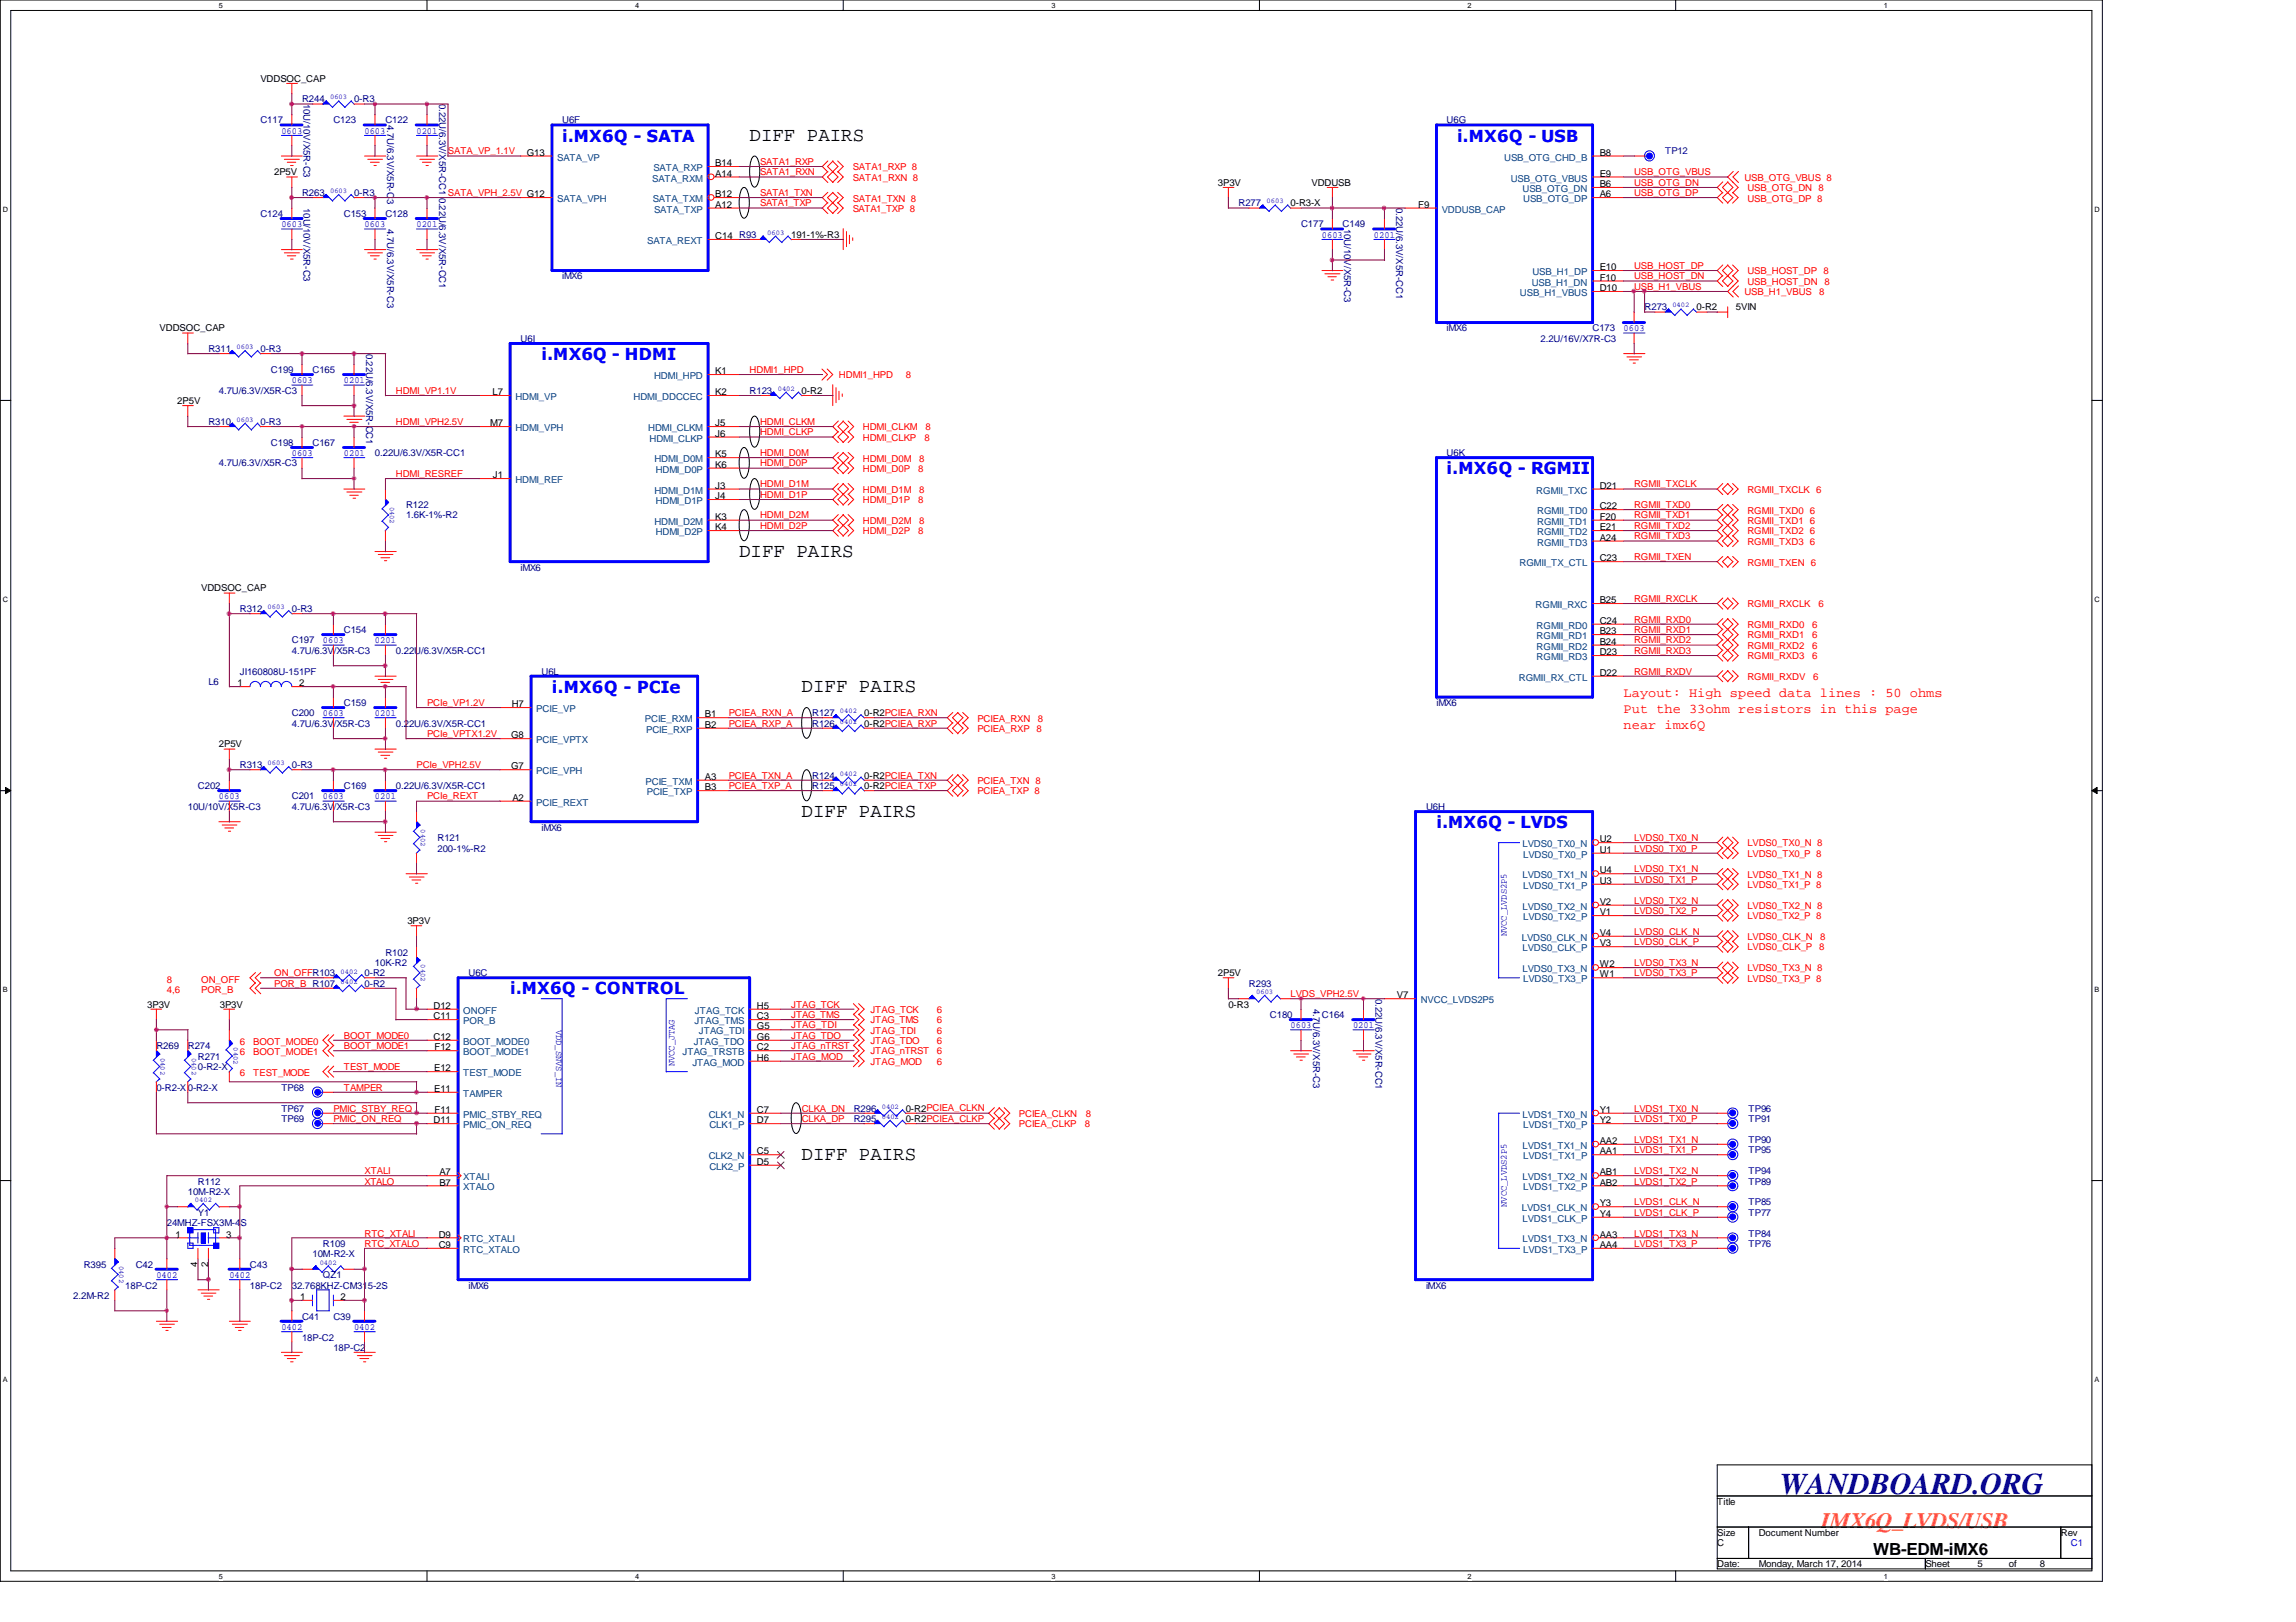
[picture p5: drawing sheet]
<svg xmlns="http://www.w3.org/2000/svg" width="297mm" height="210mm" viewBox="0 0 297 210" stroke-linecap="round" stroke-linejoin="round" font-family="sans-serif">
<defs><g id="words">
<text font-size="3.9" fill="#000080" x="230.2" y="193.3">WANDBOARD.ORG</text>
<text font-size="2.8" fill="#ff8000" x="235.6" y="197.8">IMX6Q_LVDS/USB</text>
<g font-size="2.5">
<text x="97" y="18.2">DIFF PAIRS</text>
<text x="95.6" y="72.1">DIFF PAIRS</text>
<text x="103.7" y="89.6">DIFF PAIRS</text>
<text x="103.7" y="105.7">DIFF PAIRS</text>
<text x="103.7" y="150.2">DIFF PAIRS</text>
</g>
<g font-size="2.2" fill="#00f">
<text x="72.7" y="18.3">i.MX6Q - SATA</text>
<text x="188.5" y="18.3">i.MX6Q - USB</text>
<text x="70.1" y="46.6">i.MX6Q - HDMI</text>
<text x="187.2" y="61.4">i.MX6Q - RGMII</text>
<text x="71.4" y="89.7">i.MX6Q - PCIe</text>
<text x="185.8" y="107.2">i.MX6Q - LVDS</text>
<text x="66" y="128.7">i.MX6Q - CONTROL</text>
</g>
<text font-size="2.2" x="242.4" y="201.3">WB-EDM-iMX6</text>
<g font-size="1.7" fill="#f00">
<text x="210.1" y="90.3">Layout: High speed data lines : 50 ohms</text>
<text x="210.1" y="92.3">Put the 33ohm resistors in this page</text>
<text x="210.1" y="94.3">near imx6Q</text>
</g>
<g font-size="1.2">
<text x="33.7" y="10.6">VDDSOC_CAP</text>
<text x="35.5" y="22.7">2P5V</text>
<text x="68.2" y="20.2">G13</text>
<text x="92.5" y="21.5">B14</text>
<text x="92.5" y="22.9">A14</text>
<text x="207" y="22.9">E9</text>
<text x="207" y="20.2">B8</text>
<text x="92.5" y="25.5">B12</text>
<text x="92.5" y="26.9">A12</text>
<text x="157.6" y="24">3P3V</text>
<text x="167" y="26.7">0-R3-X</text>
<text x="169.7" y="24">VDDUSB</text>
<text x="183.5" y="26.9">F9</text>
<text x="207" y="24.2">B6</text>
<text x="207" y="25.5">A6</text>
<text x="92.5" y="30.9">C14 R93</text>
<text x="102.4" y="30.8">191-1%-R3</text>
<text x="207" y="35">E10</text>
<text x="207" y="36.3">F10</text>
<text x="207" y="37.7">D10</text>
<text x="219.5" y="40.2">0-R2</text>
<text x="224.6" y="40.2">5VIN</text>
<text x="20.7" y="42.9">VDDSOC_CAP</text>
<text x="22.9" y="52.3">2P5V</text>
<text x="63.7" y="51.1">L7</text>
<text x="92.5" y="48.4">K1</text>
<text x="92.5" y="51.1">K2</text>
<text x="103.7" y="51">0-R2</text>
<text x="63.4" y="55.2">M7</text>
<text x="92.5" y="59.2">K5</text>
<text x="92.5" y="55.2">J5</text>
<text x="92.5" y="56.5">J6</text>
<text x="63.8" y="61.9">J1</text>
<text x="92.5" y="60.5">K6</text>
<text x="92.5" y="64.6">J4</text>
<text x="92.5" y="63.2">J3</text>
<text x="207" y="63.2">D21</text>
<text x="207" y="65.9">C22</text>
<text x="92.5" y="68.6">K4</text>
<text x="92.5" y="67.3">K3</text>
<text x="207" y="67.3">F20</text>
<text x="207" y="68.6">E21</text>
<text x="207" y="70">A24</text>
<text x="26" y="76.5">VDDSOC_CAP</text>
<text x="207" y="72.6">C23</text>
<text x="207" y="80.7">C24</text>
<text x="207" y="82.1">B23</text>
<text x="207" y="83.4">B24</text>
<text x="207" y="78.1">B25</text>
<text x="30.7" y="88.8">1</text>
<text x="38.7" y="88.8">2</text>
<text x="207" y="87.5">D22</text>
<text x="207" y="84.8">D23</text>
<text x="66.1" y="95.5">G8</text>
<text x="66.2" y="91.5">H7</text>
<text x="91.2" y="92.8">B1</text>
<text x="91.2" y="94.2">B2</text>
<text x="111.8" y="92.7">0-R2PCIEA_RXN</text>
<text x="111.8" y="94">0-R2PCIEA_RXP</text>
<text x="28.3" y="96.7">2P5V</text>
<text x="66.1" y="99.6">G7</text>
<text x="91.2" y="100.9">A3</text>
<text x="111.8" y="100.8">0-R2PCIEA_TXN</text>
<text x="66.3" y="103.6">A2</text>
<text x="91.2" y="102.3">B3</text>
<text x="111.8" y="102.1">0-R2PCIEA_TXP</text>
<text x="207" y="109">U2</text>
<text x="207" y="110.4">U1</text>
<text x="207" y="113">U4</text>
<text x="52.7" y="119.6">3P3V</text>
<text x="207" y="114.4">U3</text>
<text x="207" y="117.1">V2</text>
<text x="207" y="118.4">V1</text>
<text x="207" y="121.1">V4</text>
<text x="207" y="122.5">V3</text>
<text x="207" y="125.2">W2</text>
<text x="19" y="130.4">3P3V</text>
<text x="28.4" y="130.4">3P3V</text>
<text x="56.1" y="131.9">C11</text>
<text x="56.1" y="130.6">D12</text>
<text x="97.9" y="130.6">H5</text>
<text x="97.9" y="131.9">C3</text>
<text x="157.6" y="126.4">2P5V</text>
<text x="158.9" y="130.4">0-R3</text>
<text x="180.7" y="129.2">V7</text>
<text x="207" y="126.5">W1</text>
<text x="56.1" y="134.6">C12</text>
<text x="56.2" y="135.9">F12</text>
<text x="97.9" y="133.2">G5</text>
<text x="97.9" y="134.6">G6</text>
<text x="97.9" y="135.9">C2</text>
<text x="97.9" y="137.3">H6</text>
<text x="56.2" y="138.6">E12</text>
<text x="56.2" y="141.3">E11</text>
<text x="117.2" y="143.8">0-R2PCIEA_CLKN</text>
<text x="56.1" y="145.4">D11</text>
<text x="56.2" y="144">F11</text>
<text x="97.9" y="145.4">D7</text>
<text x="97.9" y="144">C7</text>
<text x="97.9" y="149.4">C5</text>
<text x="117.2" y="145.2">0-R2PCIEA_CLKP</text>
<text x="207" y="144">Y1</text>
<text x="207" y="145.4">Y2</text>
<text x="207" y="148">AA2</text>
<text x="207" y="149.4">AA1</text>
<text x="56.9" y="153.4">B7</text>
<text x="56.9" y="152.1">A7</text>
<text x="97.9" y="150.7">D5</text>
<text x="207" y="152.1">AB1</text>
<text x="207" y="153.4">AB2</text>
<text x="22.7" y="160.1">1</text>
<text x="29.2" y="160.1">3</text>
<text x="56.8" y="160.1">D9</text>
<text x="56.8" y="161.5">C9</text>
<text x="207" y="156.1">Y3</text>
<text x="207" y="157.5">Y4</text>
<text x="207" y="160.1">AA3</text>
<text x="207" y="161.5">AA4</text>
<text x="25.6" y="163.9" transform="rotate(-90 25.6 163.9)">4</text>
<text x="26.9" y="163.9" transform="rotate(-90 26.9 163.9)">2</text>
<text x="38.8" y="168.2">1</text>
<text x="44.1" y="168.2">2</text>
<text x="222.2" y="194.7">Title</text>
<text x="222.2" y="200.1">C</text>
<text x="222.2" y="198.8">Size</text>
<text x="222.2" y="202.8">Date:</text>
<text x="227.5" y="202.8">Monday, March 17, 2014</text>
<text x="227.5" y="198.8">Document Number</text>
<text x="249.1" y="202.8">Sheet</text>
<text x="255.8" y="202.8">5</text>
<text x="259.9" y="202.8">of</text>
<text x="263.9" y="202.8">8</text>
<text x="266.6" y="198.8">Rev</text>
</g>
<g font-size="1.2" fill="#000080">
<text x="33.7" y="16">C117</text>
<text x="39.1" y="13.3">R244</text>
<text x="39.3" y="13.5" transform="rotate(90 39.3 13.5)">10U/10V/X5R-C3</text>
<text x="43.1" y="16">C123</text>
<text x="45.8" y="13.3">0-R3</text>
<text x="49.9" y="16">C122</text>
<text x="50.1" y="16.2" transform="rotate(90 50.1 16.2)">4.7U/6.3V/X5R-C3</text>
<text x="56.8" y="13.5" transform="rotate(90 56.8 13.5)">0.22U/6.3V/X5R-CC1</text>
<text x="72.7" y="16">U6F</text>
<text x="187.2" y="16">U6G</text>
<text x="215.4" y="20">TP12</text>
<text x="33.7" y="28.1">C124</text>
<text x="39.1" y="25.4">R263</text>
<text x="39.3" y="26.9" transform="rotate(90 39.3 26.9)">10U/10V/X5R-C3</text>
<text x="44.5" y="28.1">C153</text>
<text x="45.8" y="25.4">0-R3</text>
<text x="49.9" y="28.1">C128</text>
<text x="50.1" y="29.6" transform="rotate(90 50.1 29.6)">4.7U/6.3V/X5R-C3</text>
<text x="56.8" y="25.6" transform="rotate(90 56.8 25.6)">0.22U/6.3V/X5R-CC1</text>
<text x="160.2" y="26.7">R277</text>
<text x="168.3" y="29.4">C177</text>
<text x="173.7" y="29.4">C149</text>
<text x="173.9" y="29.6" transform="rotate(90 173.9 29.6)">10U/10V/X5R-C3</text>
<text x="180.6" y="26.9" transform="rotate(90 180.6 26.9)">0.22U/6.3V/X5R-CC1</text>
<text x="72.7" y="36.2">iMX6</text>
<text x="212.8" y="40.2">R273</text>
<text x="27" y="45.6">R311</text>
<text x="33.7" y="45.6">0-R3</text>
<text x="47.4" y="45.8" transform="rotate(90 47.4 45.8)">0.22U/6.3V/X5R-CC1</text>
<text x="67.3" y="44.2">U6I</text>
<text x="187.2" y="42.9">iMX6</text>
<text x="199.3" y="44.2">2.2U/16V/X7R-C3</text>
<text x="206" y="42.9">C173</text>
<text x="28.3" y="51">4.7U/6.3V/X5R-C3</text>
<text x="35" y="48.3">C199</text>
<text x="40.4" y="48.3">C165</text>
<text x="97" y="51">R123</text>
<text x="27" y="55">R310</text>
<text x="33.7" y="55">0-R3</text>
<text x="35" y="57.7">C198</text>
<text x="40.4" y="57.7">C167</text>
<text x="48.5" y="59.1">0.22U/6.3V/X5R-CC1</text>
<text x="187.2" y="59.1">U6K</text>
<text x="28.3" y="60.4">4.7U/6.3V/X5R-C3</text>
<text x="52.5" y="65.8">R122</text>
<text x="52.5" y="67.1">1.6K-1%-R2</text>
<text x="67.3" y="73.8">iMX6</text>
<text x="31" y="79.2">R312</text>
<text x="37.8" y="79.2">0-R3</text>
<text x="37.8" y="83.3">C197</text>
<text x="44.5" y="81.9">C154</text>
<text x="27" y="88.6">L6</text>
<text x="31" y="87.3">JI160808U-151PF</text>
<text x="37.8" y="84.6">4.7U/6.3V/X5R-C3</text>
<text x="51.2" y="84.6">0.22U/6.3V/X5R-CC1</text>
<text x="70.1" y="87.3">U6L</text>
<text x="37.8" y="94">4.7U/6.3V/X5R-C3</text>
<text x="37.8" y="92.7">C200</text>
<text x="44.5" y="91.4">C159</text>
<text x="51.2" y="94">0.22U/6.3V/X5R-CC1</text>
<text x="105.1" y="92.7">R127</text>
<text x="105.1" y="94">R126</text>
<text x="185.8" y="91.4">iMX6</text>
<text x="31" y="99.4">R313</text>
<text x="37.8" y="99.4">0-R3</text>
<text x="105.1" y="100.8">R124</text>
<text x="24.3" y="104.8">10U/10V/X5R-C3</text>
<text x="25.6" y="102.1">C202</text>
<text x="37.8" y="104.8">4.7U/6.3V/X5R-C3</text>
<text x="37.8" y="103.5">C201</text>
<text x="44.5" y="102.1">C169</text>
<text x="51.2" y="102.1">0.22U/6.3V/X5R-CC1</text>
<text x="70.1" y="107.5">iMX6</text>
<text x="105.1" y="102.1">R125</text>
<text x="184.5" y="104.8">U6H</text>
<text x="56.6" y="108.8">R121</text>
<text x="56.6" y="110.2">200-1%-R2</text>
<text x="48.5" y="125">10K-R2</text>
<text x="49.9" y="123.7">R102</text>
<text x="47.2" y="127.7">0-R2</text>
<text x="47.2" y="126.4">0-R2</text>
<text x="60.6" y="126.4">U6C</text>
<text x="161.6" y="127.7">R293</text>
<text x="164.3" y="131.7">C180</text>
<text x="169.9" y="130.6" transform="rotate(90 169.9 130.6)">4.7U/6.3V/X5R-C3</text>
<text x="171" y="131.7">C164</text>
<text x="178" y="129.2" transform="rotate(90 178 129.2)">0.22U/6.3V/X5R-CC1</text>
<text x="20.2" y="135.8">R269</text>
<text x="24.3" y="135.8">R274</text>
<text x="25.6" y="137.1">R271</text>
<text x="20.2" y="141.1">0-R2-X0-R2-X</text>
<text x="25.6" y="138.5">0-R2-X</text>
<text x="36.4" y="141.1">TP68</text>
<text x="36.4" y="143.8">TP67</text>
<text x="110.4" y="143.8">R296</text>
<text x="226.2" y="143.8">TP96</text>
<text x="36.4" y="145.2">TP69</text>
<text x="110.4" y="145.2">R295</text>
<text x="226.2" y="147.9">TP90</text>
<text x="226.2" y="145.2">TP91</text>
<text x="226.2" y="149.2">TP95</text>
<text x="24.3" y="154.6">10M-R2-X</text>
<text x="25.6" y="153.3">R112</text>
<text x="226.2" y="151.9">TP94</text>
<text x="226.2" y="153.3">TP89</text>
<text x="226.2" y="156">TP85</text>
<text x="21.6" y="158.7">24MHZ-FSX3M-4S</text>
<text x="25.6" y="157.3">Y1</text>
<text x="41.8" y="161.3">R109</text>
<text x="226.2" y="161.3">TP76</text>
<text x="226.2" y="160">TP84</text>
<text x="226.2" y="157.3">TP77</text>
<text x="10.8" y="164">R395</text>
<text x="16.2" y="166.8">18P-C2</text>
<text x="17.6" y="164">C42</text>
<text x="32.3" y="164">C43</text>
<text x="32.3" y="166.8">18P-C2</text>
<text x="37.8" y="166.8">32.768KHZ-CM315-2S</text>
<text x="40.4" y="162.7">10M-R2-X</text>
<text x="41.8" y="165.4">QZ1</text>
<text x="60.6" y="166.8">iMX6</text>
<text x="184.5" y="166.8">iMX6</text>
<text x="9.5" y="168.1">2.2M-R2</text>
<text x="39.1" y="170.8">C41</text>
<text x="39.1" y="173.5">18P-C2</text>
<text x="43.1" y="170.8">C39</text>
<text x="43.1" y="174.8">18P-C2</text>
</g>
<g font-size="1.2" fill="#00f">
<text x="36.4" y="17.3">0603</text>
<text x="47.2" y="17.3">0603</text>
<text x="53.9" y="17.3">0201</text>
<text x="36.4" y="29.4">0603</text>
<text x="47.2" y="29.4">0603</text>
<text x="53.9" y="29.4">0201</text>
<text x="171" y="30.8">0603</text>
<text x="177.8" y="30.8">0201</text>
<text x="210.1" y="42.9">0603</text>
<text x="37.8" y="49.6">0603</text>
<text x="44.5" y="49.6">0201</text>
<text x="37.8" y="59.1">0603</text>
<text x="44.5" y="59.1">0201</text>
<text x="41.8" y="83.3">0603</text>
<text x="48.5" y="83.3">0201</text>
<text x="41.8" y="92.7">0603</text>
<text x="48.5" y="92.7">0201</text>
<text x="28.3" y="103.5">0603</text>
<text x="41.8" y="103.5">0603</text>
<text x="48.5" y="103.5">0201</text>
<text x="194.9" y="121.2" transform="rotate(-90 194.9 121.2)">NVCC_LVDS2P5</text>
<text x="72" y="133.3" transform="rotate(90 72 133.3)">VDD_SNVS_IN</text>
<text x="167" y="133.1">0603</text>
<text x="175" y="133.1">0201</text>
<text x="87.2" y="138" transform="rotate(-90 87.2 138)">NVCC_JTAG</text>
<text x="194.9" y="156.2" transform="rotate(-90 194.9 156.2)">NVCC_LVDS2P5</text>
<text x="20.2" y="165.4">0402</text>
<text x="29.7" y="165.4">0402</text>
<text x="36.4" y="172.1">0402</text>
<text x="45.8" y="172.1">0402</text>
<text x="267.9" y="200.1">C1</text>
</g>
<g font-size="1.2" fill="#f00">
<text x="58" y="20">SATA_VP_1.1V</text>
<text x="98.3" y="21.3">SATA1_RXP</text>
<text x="98.3" y="22.7">SATA1_RXN</text>
<text x="110.3" y="22">SATA1_RXP 8</text>
<text x="110.3" y="23.4">SATA1_RXN 8</text>
<text x="211.4" y="22.7">USB_OTG_VBUS</text>
<text x="225.7" y="23.4">USB_OTG_VBUS 8</text>
<text x="58" y="25.4">SATA_VPH_2.5V G12</text>
<text x="98.3" y="26.7">SATA1_TXP</text>
<text x="98.3" y="25.4">SATA1_TXN</text>
<text x="110.3" y="26.1">SATA1_TXN 8</text>
<text x="110.3" y="27.4">SATA1_TXP 8</text>
<text x="211.4" y="25.4">USB_OTG_DP</text>
<text x="211.4" y="24">USB_OTG_DN</text>
<text x="226.1" y="26.1">USB_OTG_DP 8</text>
<text x="226.1" y="24.7">USB_OTG_DN 8</text>
<text x="211.4" y="34.8">USB_HOST_DP</text>
<text x="226.1" y="35.5">USB_HOST_DP 8</text>
<text x="211.4" y="37.5">USB_H1_VBUS</text>
<text x="211.4" y="36.2">USB_HOST_DN</text>
<text x="225.7" y="38.2">USB_H1_VBUS</text>
<text x="226.1" y="36.8">USB_HOST_DN</text>
<text x="235.4" y="38.2">8</text>
<text x="236" y="36.8">8</text>
<text x="51.2" y="51">HDMI_VP1.1V</text>
<text x="97" y="48.3">HDMI1_HPD</text>
<text x="108.5" y="48.9">HDMI1_HPD</text>
<text x="117.2" y="48.9">8</text>
<text x="51.2" y="55">HDMI_VPH2.5V</text>
<text x="98.3" y="56.3">HDMI_CLKP</text>
<text x="98.3" y="59.1">HDMI_D0M</text>
<text x="98.3" y="55">HDMI_CLKM</text>
<text x="111.6" y="59.7">HDMI_D0M</text>
<text x="111.6" y="57">HDMI_CLKP</text>
<text x="111.6" y="55.7">HDMI_CLKM</text>
<text x="118.9" y="59.7">8</text>
<text x="119.6" y="57">8</text>
<text x="119.7" y="55.7">8</text>
<text x="51.2" y="61.7">HDMI_RESREF</text>
<text x="98.3" y="63.1">HDMI_D1M</text>
<text x="98.3" y="64.4">HDMI_D1P</text>
<text x="98.3" y="60.4">HDMI_D0P</text>
<text x="111.6" y="63.8">HDMI_D1M</text>
<text x="111.6" y="61">HDMI_D0P</text>
<text x="111.6" y="65.1">HDMI_D1P</text>
<text x="118.8" y="61">8</text>
<text x="118.8" y="65.1">8</text>
<text x="118.9" y="63.8">8</text>
<text x="211.4" y="65.8">RGMII_TXD0</text>
<text x="211.4" y="63.1">RGMII_TXCLK</text>
<text x="226.1" y="63.8">RGMII_TXCLK 6</text>
<text x="98.3" y="67.1">HDMI_D2M</text>
<text x="98.3" y="68.5">HDMI_D2P</text>
<text x="111.6" y="67.8">HDMI_D2M</text>
<text x="111.6" y="69.1">HDMI_D2P</text>
<text x="118.8" y="69.1">8</text>
<text x="118.9" y="67.8">8</text>
<text x="211.4" y="69.8">RGMII_TXD3</text>
<text x="211.4" y="67.1">RGMII_TXD1</text>
<text x="211.4" y="68.5">RGMII_TXD2</text>
<text x="226.1" y="66.5">RGMII_TXD0 6</text>
<text x="226.1" y="69.1">RGMII_TXD2 6</text>
<text x="226.1" y="67.8">RGMII_TXD1 6</text>
<text x="226.1" y="70.5">RGMII_TXD3 6</text>
<text x="211.4" y="72.5">RGMII_TXEN</text>
<text x="211.4" y="77.9">RGMII_RXCLK</text>
<text x="226.1" y="73.2">RGMII_TXEN 6</text>
<text x="211.4" y="83.3">RGMII_RXD2</text>
<text x="211.4" y="80.6">RGMII_RXD0</text>
<text x="211.4" y="81.9">RGMII_RXD1</text>
<text x="226.1" y="78.6">RGMII_RXCLK</text>
<text x="226.1" y="81.2">RGMII_RXD0</text>
<text x="226.1" y="82.6">RGMII_RXD1</text>
<text x="226.1" y="83.9">RGMII_RXD2</text>
<text x="234.4" y="81.2">6</text>
<text x="234.4" y="82.6">6</text>
<text x="234.4" y="83.9">6</text>
<text x="235.2" y="78.6">6</text>
<text x="211.4" y="84.6">RGMII_RXD3</text>
<text x="211.4" y="87.3">RGMII_RXDV</text>
<text x="226.1" y="88">RGMII_RXDV</text>
<text x="226.1" y="85.3">RGMII_RXD3</text>
<text x="234.4" y="85.3">6</text>
<text x="234.6" y="88">6</text>
<text x="55.2" y="91.4">PCIe_VP1.2V</text>
<text x="55.2" y="95.4">PCIe_VPTX1.2V</text>
<text x="94.3" y="92.7">PCIEA_RXN_A</text>
<text x="94.3" y="94">PCIEA_RXP_A</text>
<text x="126.4" y="93.4">PCIEA_RXN</text>
<text x="126.4" y="94.7">PCIEA_RXP</text>
<text x="134.1" y="94.7">8</text>
<text x="134.3" y="93.4">8</text>
<text x="53.9" y="99.4">PCIe_VPH2.5V</text>
<text x="94.3" y="100.8">PCIEA_TXN_A</text>
<text x="126.4" y="101.4">PCIEA_TXN 8</text>
<text x="55.2" y="103.5">PCIe_REXT</text>
<text x="94.3" y="102.1">PCIEA_TXP_A</text>
<text x="126.4" y="102.8">PCIEA_TXP 8</text>
<text x="211.4" y="112.9">LVDS0_TX1_N</text>
<text x="211.4" y="108.8">LVDS0_TX0_N</text>
<text x="211.4" y="110.2">LVDS0_TX0_P</text>
<text x="226.1" y="113.6">LVDS0_TX1_N 8</text>
<text x="226.1" y="110.9">LVDS0_TX0_P 8</text>
<text x="226.1" y="109.5">LVDS0_TX0_N 8</text>
<text x="211.4" y="116.9">LVDS0_TX2_N</text>
<text x="211.4" y="114.2">LVDS0_TX1_P</text>
<text x="211.4" y="118.3">LVDS0_TX2_P</text>
<text x="226.1" y="117.6">LVDS0_TX2_N 8</text>
<text x="226.1" y="119">LVDS0_TX2_P 8</text>
<text x="226.1" y="114.9">LVDS0_TX1_P 8</text>
<text x="211.4" y="120.9">LVDS0_CLK_N</text>
<text x="211.4" y="122.3">LVDS0_CLK_P</text>
<text x="211.4" y="125">LVDS0_TX3_N</text>
<text x="226.1" y="125.7">LVDS0_TX3_N 8</text>
<text x="226.1" y="121.6">LVDS0_CLK_N</text>
<text x="226.1" y="123">LVDS0_CLK_P</text>
<text x="235.4" y="123">8</text>
<text x="235.5" y="121.6">8</text>
<text x="21.6" y="127.2">8</text>
<text x="21.6" y="128.5">4,6</text>
<text x="26" y="127.2">ON_OFF</text>
<text x="26" y="128.5">POR_B</text>
<text x="35.5" y="126.4">ON_OFFR103</text>
<text x="35.5" y="127.7">POR_B R107</text>
<text x="102.4" y="130.4">JTAG_TCK</text>
<text x="102.4" y="131.7">JTAG_TMS</text>
<text x="112.6" y="131.1">JTAG_TCK</text>
<text x="121.2" y="131.1">6</text>
<text x="167" y="129">LVDS_VPH2.5V</text>
<text x="211.4" y="126.4">LVDS0_TX3_P</text>
<text x="226.1" y="127">LVDS0_TX3_P 8</text>
<text x="31" y="135.2">6</text>
<text x="31" y="136.6">6</text>
<text x="32.8" y="135.2">BOOT_MODE0</text>
<text x="32.8" y="136.6">BOOT_MODE1</text>
<text x="44.5" y="135.8">BOOT_MODE1</text>
<text x="44.5" y="134.4">BOOT_MODE0</text>
<text x="102.4" y="134.4">JTAG_TDO</text>
<text x="102.4" y="133.1">JTAG_TDI</text>
<text x="102.4" y="135.8">JTAG_nTRST</text>
<text x="102.4" y="137.1">JTAG_MOD</text>
<text x="112.6" y="135.1">JTAG_TDO</text>
<text x="112.6" y="133.8">JTAG_TDI</text>
<text x="112.6" y="136.4">JTAG_nTRST</text>
<text x="112.6" y="137.8">JTAG_MOD</text>
<text x="112.6" y="132.4">JTAG_TMS</text>
<text x="121.2" y="135.1">6</text>
<text x="121.2" y="133.8">6</text>
<text x="121.2" y="136.4">6</text>
<text x="121.2" y="137.8">6</text>
<text x="121.2" y="132.4">6</text>
<text x="31" y="139.3">6</text>
<text x="32.8" y="139.3">TEST_MODE</text>
<text x="43.1" y="143.8">PMIC_STBY_REQ</text>
<text x="44.5" y="138.5">TEST_MODE</text>
<text x="44.5" y="141.1">TAMPER</text>
<text x="103.7" y="143.8">CLKA_DN</text>
<text x="211.4" y="143.8">LVDS1_TX0_N</text>
<text x="43.1" y="145.2">PMIC_ON_REQ</text>
<text x="103.7" y="145.2">CLKA_DP</text>
<text x="131.8" y="144.5">PCIEA_CLKN</text>
<text x="131.8" y="145.9">PCIEA_CLKP</text>
<text x="140.3" y="145.9">8</text>
<text x="140.5" y="144.5">8</text>
<text x="211.4" y="145.2">LVDS1_TX0_P</text>
<text x="211.4" y="147.9">LVDS1_TX1_N</text>
<text x="211.4" y="149.2">LVDS1_TX1_P</text>
<text x="47.2" y="151.9">XTALI</text>
<text x="47.2" y="153.3">XTALO</text>
<text x="211.4" y="151.9">LVDS1_TX2_N</text>
<text x="211.4" y="153.3">LVDS1_TX2_P</text>
<text x="211.4" y="156">LVDS1_CLK_N</text>
<text x="47.2" y="161.3">RTC_XTALO</text>
<text x="47.2" y="160">RTC_XTALI</text>
<text x="211.4" y="157.3">LVDS1_CLK_P</text>
<text x="211.4" y="160">LVDS1_TX3_N</text>
<text x="211.4" y="161.3">LVDS1_TX3_P</text>
</g>
<g font-size="1.2" fill="#004080">
<text x="72.1" y="20.8">SATA_VP</text>
<text x="84.4" y="23.5">SATA_RXM</text>
<text x="84.5" y="22.1">SATA_RXP</text>
<text x="194.6" y="20.8">USB_OTG_CHD_B</text>
<text x="195.4" y="23.5">USB_OTG_VBUS</text>
<text x="72.1" y="26.2">SATA_VPH</text>
<text x="84.5" y="26.2">SATA_TXM</text>
<text x="84.6" y="27.5">SATA_TXP</text>
<text x="186.5" y="27.5">VDDUSB_CAP</text>
<text x="197" y="24.8">USB_OTG_DN</text>
<text x="197.1" y="26.2">USB_OTG_DP</text>
<text x="83.7" y="31.6">SATA_REXT</text>
<text x="198.2" y="35.6">USB_H1_DP</text>
<text x="196.6" y="38.3">USB_H1_VBUS</text>
<text x="198.2" y="37">USB_H1_DN</text>
<text x="66.7" y="51.8">HDMI_VP</text>
<text x="82" y="51.8">HDMI_DDCCEC</text>
<text x="84.6" y="49.1">HDMI_HPD</text>
<text x="66.7" y="55.8">HDMI_VPH</text>
<text x="83.9" y="55.8">HDMI_CLKM</text>
<text x="84" y="57.1">HDMI_CLKP</text>
<text x="84.7" y="59.8">HDMI_D0M</text>
<text x="66.7" y="62.5">HDMI_REF</text>
<text x="84.7" y="63.9">HDMI_D1M</text>
<text x="84.8" y="61.2">HDMI_D0P</text>
<text x="84.8" y="65.2">HDMI_D1P</text>
<text x="198.8" y="63.9">RGMII_TXC</text>
<text x="84.7" y="67.9">HDMI_D2M</text>
<text x="84.8" y="69.3">HDMI_D2P</text>
<text x="198.9" y="66.5">RGMII_TD0</text>
<text x="198.9" y="67.9">RGMII_TD1</text>
<text x="198.9" y="69.3">RGMII_TD2</text>
<text x="198.9" y="70.6">RGMII_TD3</text>
<text x="196.6" y="73.3">RGMII_TX_CTL</text>
<text x="198.7" y="78.7">RGMII_RXC</text>
<text x="198.8" y="81.4">RGMII_RD0</text>
<text x="198.8" y="82.7">RGMII_RD1</text>
<text x="196.5" y="88.1">RGMII_RX_CTL</text>
<text x="198.8" y="84.1">RGMII_RD2</text>
<text x="198.8" y="85.4">RGMII_RD3</text>
<text x="69.4" y="92.2">PCIE_VP</text>
<text x="83.4" y="93.5">PCIE_RXM</text>
<text x="83.6" y="94.8">PCIE_RXP</text>
<text x="69.4" y="100.2">PCIE_VPH</text>
<text x="69.4" y="96.2">PCIE_VPTX</text>
<text x="83.5" y="101.6">PCIE_TXM</text>
<text x="69.4" y="104.3">PCIE_REXT</text>
<text x="83.7" y="102.9">PCIE_TXP</text>
<text x="197" y="109.6">LVDS0_TX0_N</text>
<text x="197" y="113.7">LVDS0_TX1_N</text>
<text x="197.1" y="111">LVDS0_TX0_P</text>
<text x="197" y="117.7">LVDS0_TX2_N</text>
<text x="197.1" y="115">LVDS0_TX1_P</text>
<text x="197.1" y="119.1">LVDS0_TX2_P</text>
<text x="196.9" y="121.8">LVDS0_CLK_N</text>
<text x="197" y="123.1">LVDS0_CLK_P</text>
<text x="197" y="125.8">LVDS0_TX3_N</text>
<text x="59.9" y="131.2">ONOFF</text>
<text x="89.9" y="131.2">JTAG_TCK</text>
<text x="183.8" y="129.8">NVCC_LVDS2P5</text>
<text x="197.1" y="127.1">LVDS0_TX3_P</text>
<text x="59.9" y="135.2">BOOT_MODE0</text>
<text x="59.9" y="136.6">BOOT_MODE1</text>
<text x="59.9" y="132.5">POR_B</text>
<text x="88.3" y="136.6">JTAG_TRSTB</text>
<text x="89.6" y="137.9">JTAG_MOD</text>
<text x="89.7" y="135.2">JTAG_TDO</text>
<text x="89.8" y="132.5">JTAG_TMS</text>
<text x="90.4" y="133.9">JTAG_TDI</text>
<text x="59.9" y="139.3">TEST_MODE</text>
<text x="59.9" y="141.9">TAMPER</text>
<text x="59.9" y="144.7">PMIC_STBY_REQ</text>
<text x="59.9" y="146">PMIC_ON_REQ</text>
<text x="91.7" y="144.7">CLK1_N</text>
<text x="91.8" y="146">CLK1_P</text>
<text x="197" y="144.7">LVDS1_TX0_N</text>
<text x="197" y="148.7">LVDS1_TX1_N</text>
<text x="197.1" y="146">LVDS1_TX0_P</text>
<text x="59.9" y="154.1">XTALO</text>
<text x="59.9" y="152.7">XTALI</text>
<text x="91.7" y="150">CLK2_N</text>
<text x="91.8" y="151.4">CLK2_P</text>
<text x="197" y="152.7">LVDS1_TX2_N</text>
<text x="197.1" y="150">LVDS1_TX1_P</text>
<text x="197.1" y="154.1">LVDS1_TX2_P</text>
<text x="59.9" y="160.8">RTC_XTALI</text>
<text x="196.9" y="156.8">LVDS1_CLK_N</text>
<text x="197" y="158.1">LVDS1_CLK_P</text>
<text x="197" y="160.8">LVDS1_TX3_N</text>
<text x="59.9" y="162.1">RTC_XTALO</text>
<text x="197.1" y="162.1">LVDS1_TX3_P</text>
</g>
<g font-size=".9">
<text x="28.3" y="1">5</text>
<text x="82.2" y="1">4</text>
<text x="136" y="1">3</text>
<text x="189.9" y="1">2</text>
<text x="243.7" y="1">1</text>
<text x=".4" y="27.4">D</text>
<text x="271" y="27.4">D</text>
<text x=".4" y="77.9">C</text>
<text x="271" y="77.9">C</text>
<text x=".4" y="128.4">B</text>
<text x="271" y="128.4">B</text>
<text x=".4" y="178.9">A</text>
<text x="271" y="178.9">A</text>
<text x="28.3" y="204.3">5</text>
<text x="82.2" y="204.3">4</text>
<text x="136" y="204.3">3</text>
<text x="189.9" y="204.3">2</text>
<text x="243.7" y="204.3">1</text>
</g>
<g font-size=".9" fill="#00f">
<text x="42.7" y="12.9">0603</text>
<text x="42.7" y="25">0603</text>
<text x="163.9" y="26.3">0603</text>
<text x="99.3" y="30.4">0603</text>
<text x="216.4" y="39.8">0402</text>
<text x="30.6" y="45.2">0603</text>
<text x="100.6" y="50.6">0402</text>
<text x="30.6" y="54.6">0603</text>
<text x="50.4" y="65.6" transform="rotate(90 50.4 65.6)">0402</text>
<text x="34.6" y="78.9">0603</text>
<text x="108.7" y="92.3">0402</text>
<text x="108.7" y="93.6">0402</text>
<text x="34.6" y="99.1">0603</text>
<text x="108.7" y="100.4">0402</text>
<text x="108.7" y="101.7">0402</text>
<text x="54.4" y="107.3" transform="rotate(90 54.4 107.3)">0402</text>
<text x="44.1" y="126">0402</text>
<text x="54.4" y="124.8" transform="rotate(90 54.4 124.8)">0402</text>
<text x="44.1" y="127.3">0402</text>
<text x="162.5" y="128.7">0603</text>
<text x="20.8" y="136.9" transform="rotate(90 20.8 136.9)">0402</text>
<text x="24.8" y="136.9" transform="rotate(90 24.8 136.9)">0402</text>
<text x="30.2" y="135.6" transform="rotate(90 30.2 135.6)">0402</text>
<text x="114.1" y="143.5">0402</text>
<text x="114.1" y="144.8">0402</text>
<text x="25.2" y="155.6">0402</text>
<text x="15.4" y="163.8" transform="rotate(90 15.4 163.8)">0402</text>
<text x="41.4" y="163.7">0402</text>
</g>
</g></defs>
<path d="M0 0h272v204.6h-272zM1.4 1.4h269.2v201.9h-269.2z" fill="none" stroke="#000" stroke-width=".13"/>
<g fill="#fff">
<path d="M28.3 .2h.5v1h-.5z"/>
<path d="M28.3 203.5h.5v1h-.5z"/>
</g>
<path d="M55.2 0v1.4M55.2 203.3v1.3" fill="none" stroke="#000" stroke-width=".13"/>
<g fill="#fff">
<path d="M82.2 .2h.5v1h-.5z"/>
<path d="M82.2 203.5h.5v1h-.5z"/>
</g>
<path d="M109.1 0v1.4M109.1 203.3v1.3" fill="none" stroke="#000" stroke-width=".13"/>
<g fill="#fff">
<path d="M136 .2h.5v1h-.5z"/>
<path d="M136 203.5h.5v1h-.5z"/>
</g>
<path d="M162.9 0v1.4M162.9 203.3v1.3" fill="none" stroke="#000" stroke-width=".13"/>
<g fill="#fff">
<path d="M189.9 .2h.5v1h-.5z"/>
<path d="M189.9 203.5h.5v1h-.5z"/>
</g>
<path d="M216.8 0v1.4M216.8 203.3v1.3" fill="none" stroke="#000" stroke-width=".13"/>
<g fill="#fff">
<path d="M243.7 .2h.5v1h-.5z"/>
<path d="M243.7 203.5h.5v1h-.5z"/>
<path d="M.4 26.6h.7v1h-.7z"/>
<path d="M271 26.6h.6v1h-.6z"/>
<path d="M.4 77h.7v1.1h-.7z"/>
<path d="M271 77h.6v1.1h-.6z"/>
</g>
<path d="M0 51.8h1.4M270.6 51.8h1.4" fill="none" stroke="#000" stroke-width=".13"/>
<g fill="#fff">
<path d="M.4 127.6h.6v1h-.6z"/>
<path d="M271 127.6h.6v1h-.6z"/>
</g>
<path d="M0 102.3h1.4M.7 101.9l.7 .4-.7 .4zM270.6 102.3l.7-.4v.8zM270.6 102.3h1.4" fill="none" stroke="#000" stroke-width=".13"/>
<path d="M.7 101.9l.7 .4-.7 .4zM270.6 102.3l.7-.4v.8z" fill="#000"/>
<g fill="#fff">
<path d="M.4 178h.6v1.1h-.6z"/>
<path d="M271 178h.6v1.1h-.6z"/>
</g>
<g fill="none" stroke="#000" stroke-width=".13">
<path d="M96.1 24.4l.2-.1a1.4 1.4 0 0 1 .6 1.3 4 4 0 0 1-.4 2.5l-.2 .1a1.42 1.42 0 0 1-.6-1.3 4.2 4.2 0 0 1 .4-2.5zM97.4 20.3l.2-.1a1.4 1.4 0 0 1 .7 1.4 4.1 4.1 0 0 1-.5 2.5l-.2 .1a1.44 1.44 0 0 1-.6-1.4 4.3 4.3 0 0 1 .4-2.5zM96.1 58l.2-.1a1.4 1.4 0 0 1 .6 1.4 4 4 0 0 1-.4 2.5l-.2 .1a1.42 1.42 0 0 1-.6-1.4 4.2 4.2 0 0 1 .4-2.5zM97.4 53.9l.2-.1a1.4 1.4 0 0 1 .7 1.4 4.1 4.1 0 0 1-.5 2.6l-.2 .1a1.44 1.44 0 0 1-.6-1.4 4.3 4.3 0 0 1 .4-2.6zM96.1 66.1l.2-.1a1.4 1.4 0 0 1 .6 1.3 4.1 4.1 0 0 1-.4 2.6l-.2 .1a1.44 1.44 0 0 1-.6-1.4 4.3 4.3 0 0 1 .4-2.5zM97.4 62l.2-.1a1.4 1.4 0 0 1 .7 1.4 4 4 0 0 1-.5 2.5l-.2 .1a1.42 1.42 0 0 1-.6-1.4 4.2 4.2 0 0 1 .4-2.5zM104.1 91.7l.2-.1a1.4 1.4 0 0 1 .7 1.3 4 4 0 0 1-.4 2.5l-.3 .1a1.42 1.42 0 0 1-.6-1.3 4.2 4.2 0 0 1 .4-2.5zM104.1 99.7l.2-.1a1.4 1.4 0 0 1 .7 1.4 4.1 4.1 0 0 1-.4 2.5l-.3 .1a1.44 1.44 0 0 1-.6-1.4 4.3 4.3 0 0 1 .4-2.5zM0 152.8h1.4M102.8 142.8l.2-.1a1.4 1.4 0 0 1 .6 1.4 4 4 0 0 1-.4 2.5l-.2 .1a1.42 1.42 0 0 1-.6-1.4 4.2 4.2 0 0 1 .4-2.5zM270.6 152.8h1.4M222.2 189.6h48.4v13.4h-48.4z"/>
<path d="M222.2 193.6h48.4M222.2 197.6h48.4M226.2 197.6v4.1M266.6 197.6v4.1M222.2 201.7h48.4M249.1 201.7v1.3"/>
</g>
<g fill="none" stroke="#f00" stroke-width=".13">
<path d="M37.1 10.8h1.4M37.8 10.8v1.3M36.4 20.2h2.7M36.4 32.3h2.7M36.8 20.6h1.9M36.8 32.7h1.9M37.1 22.9h1.4M37.2 21h1.1M37.2 33.1h1.1M37.6 21.4h.3M37.6 33.5h.3M37.8 22.9v1.4"/>
<path d="M47.2 20.2h2.7M47.2 32.3h2.7M47.6 20.6h1.9M47.6 32.7h1.9M47.9 21h1.2M47.9 33.1h1.2M48.4 21.4h.3M48.4 33.5h.3M53.9 20.2h2.7M53.9 32.3h2.7M54.3 20.6h1.9M54.3 32.7h1.9"/>
<path d="M54.6 21h1.2M54.6 33.1h1.2M55.1 21.4h.3M55.1 33.5h.3M107.1 20.8l-.7 .7 .7 .8M107.1 22.2l-.7 .7 .7 .7M107.1 24.9l-.7 .7 .7 .7M107.1 26.2l-.7 .7 .7 .7M107.7 20.8l.7 .7-1.3 1.4 .7 .7M107.7 22.2l.7 .7-.7 .7M107.7 24.9l.7 .7-1.3 1.3 .7 .7M107.8 20.8l-.7 .7 .7 .8"/>
<path d="M107.8 24.9l-.7 .7 1.3 1.3-.7 .7M108.4 20.8l.7 .7-.7 .8M108.4 22.2l.7 .7-.7 .7M108.4 24.9l.7 .7-.7 .7M108.4 26.2l.7 .7-.7 .7M109.1 29.6v2.7M109.5 30v1.9M109.9 30.4v1.1M110.3 30.8v.3M158.2 24.3h1.4M158.9 24.3v1.3M171 35h2.7"/>
<path d="M171.4 35.4h2M171.7 24.3h1.4M171.8 35.8h1.1M172.2 36.2h.3M172.4 24.3v1.3M222.9 23.5l-.7 .8 .7 .7M222.9 35.6l-.7 .8 .7 .7M222.9 24.9l-.7 .7 .7 .7M222.9 34.3l-.7 .7 .7 .7M223.5 34.3l.7 .7-1.4 1.4 .8 .7M223.5 24.9l.7 .7-.7 .7M223.5 23.5l.7 .8-.7 .7"/>
<path d="M223.5 39.7v1.4M223.6 23.5l-.8 .8 .8 .7M223.6 34.3l-.8 .7 1.4 1.4-.7 .7M223.6 24.9l-.8 .7 .8 .7M224.2 35.6l.7 .8-1.4 1.3 .7 .7M224.2 24.9l.7 .7-.7 .7M224.2 34.3l.7 .7-.7 .7M224.2 22.2l-.7 .7 1.4 1.4-.7 .7M224.9 22.2l-.7 .7 .7 .7M224.9 37l-.7 .7 .7 .7M23.6 52.5h1.4M23.6 43.1h1.4"/>
<path d="M24.3 43.1v1.4M24.3 52.5v1.4M39.1 47.1v1.4M39.1 49.8v1.4M44.5 53.8h2.7M44.9 54.3h1.9M45.3 54.7h1.1M45.7 55.1h.3M106.3 47.8l.8 .7-.8 .7M107 47.8l.7 .7-.7 .7M107.7 49.8v2.7M108.2 50.2v1.9"/>
<path d="M108.5 59.9l-.8 .7 .8 .7M108.5 58.5l-.8 .7 .8 .7M108.5 55.8l-.8 .8 .8 .7M108.5 54.5l-.8 .7 .8 .7M108.5 50.6v1.1M109 51v.3M109 58.5l.8 .7-1.4 1.4 .7 .7M109 54.5l.8 .7-1.4 1.4 .7 .7M109.1 58.5l-.7 .7 1.4 1.4-.8 .7M109.1 54.5l-.7 .7 1.4 1.4-.8 .7M109.7 59.9l.7 .7-.7 .7M109.7 58.5l.7 .7-.7 .7"/>
<path d="M109.7 55.8l.7 .8-.7 .7M109.7 54.5l.7 .7-.7 .7M210.1 45.8h2.7M210.5 46.2h1.9M210.8 46.6h1.2M211.3 47h.3M222.1 40.4h1.4M29 76.8h1.4M29.7 76.8v1.3M44.5 63.3h2.7M44.9 63.7h1.9M45.3 64.1h1.1"/>
<path d="M45.7 64.5h.3M48.5 71.4h2.8M48.9 71.8h1.9M49.3 72.2h1.1M49.7 72.6h.3M108.5 62.6l-.8 .7 .8 .7M108.5 66.6l-.8 .7 .8 .7M108.5 67.9l-.8 .8 .8 .7M108.5 63.9l-.8 .7 .8 .8M109 62.6l.8 .7-1.4 1.3 .7 .8M109 66.6l.8 .7-1.4 1.4 .7 .7M109.1 66.6l-.7 .7 1.4 1.4-.8 .7"/>
<path d="M109.1 62.6l-.7 .7 1.4 1.3-.8 .8M109.7 66.6l.7 .7-.7 .7M109.7 62.6l.7 .7-.7 .7M109.7 67.9l.7 .8-.7 .7M109.7 63.9l.7 .7-.7 .8M222.9 62.6l-.7 .7 .7 .7M222.9 77.4l-.7 .7 .7 .7M222.9 72l-.7 .7 .7 .7M222.9 65.3l-.7 .7 .7 .7M222.9 67.9l-.7 .8 .7 .7M222.9 66.6l-.7 .7 .7 .7M222.9 69.3l-.7 .7 .7 .7"/>
<path d="M223.5 62.6l.7 .7-.7 .7M223.5 77.4l.7 .7-.7 .7M223.5 72l.7 .7-.7 .7M223.5 65.3l.7 .7-1.4 1.3 1.4 1.4-1.4 1.3 .8 .7M223.6 62.6l-.8 .7 .8 .7M223.6 77.4l-.8 .7 .8 .7M223.6 72l-.8 .7 .8 .7M223.6 65.3l-.8 .7 1.4 1.3-1.4 1.4 1.4 1.3-.7 .7M224.2 62.6l.7 .7-.7 .7M224.2 77.4l.7 .7-.7 .7M224.2 72l.7 .7-.7 .7M224.2 67.9l.7 .8-.7 .7"/>
<path d="M224.2 65.3l.7 .7-.7 .7M224.2 66.6l.7 .7-.7 .7M224.2 69.3l.7 .7-.7 .7M29 96.9h1.4M29.7 96.9v1.4M48.5 96.9h2.8M48.5 87.5h2.8M48.9 87.9h1.9M48.9 97.3h1.9M49.3 88.3h1.1M49.3 97.7h1.1M49.7 88.7h.3"/>
<path d="M49.7 98.1h.3M64.7 91.6h4M64.7 99.6h4M64.7 95.6h4M90.3 92.9h4M90.3 94.2h4M123.3 92.2l-.7 .7 .7 .7M123.3 93.5l-.7 .7 .7 .8M123.9 92.2l.7 .7-1.4 1.3 .7 .8M123.9 92.2l-.7 .7 1.4 1.3-.7 .8M124.5 92.2l.8 .7-.8 .7M124.5 93.5l.8 .7-.8 .8"/>
<path d="M222.9 86.8l-.7 .7 .7 .7M222.9 80.1l-.7 .7 .7 .7M222.9 82.8l-.7 .7 .7 .7M222.9 81.4l-.7 .7 .7 .7M222.9 84.1l-.7 .7 .7 .8M223.5 86.8l.7 .7-.7 .7M223.5 80.1l.7 .7-1.4 1.3 1.4 1.4-1.4 1.3 .8 .8M223.6 86.8l-.8 .7 .8 .7M223.6 80.1l-.8 .7 1.4 1.3-1.4 1.4 1.4 1.3-.7 .8M224.2 86.8l.7 .7-.7 .7M224.2 82.8l.7 .7-.7 .7M224.2 80.1l.7 .7-.7 .7"/>
<path d="M224.2 84.1l.7 .7-.7 .8M224.2 81.4l.7 .7-.7 .7M28.3 106.3h2.8M28.7 106.8h1.9M29.1 107.1h1.1M29.5 107.6h.3M48.5 107.7h2.8M48.9 108.1h1.9M49.3 108.5h1.1M49.7 108.9h.3M52.5 113.1h2.8M53 113.5h1.9"/>
<path d="M53.2 119.8h1.4M53.3 113.9h1.1M53.8 114.3h.3M53.9 119.8v1.4M64.7 103.7h4M90.3 102.3h4M90.3 101h4M123.3 101.6l-.7 .7 .7 .7M123.3 100.2l-.7 .8 .7 .7M123.9 100.2l.7 .8-1.4 1.3 .7 .7M123.9 100.2l-.7 .8 1.4 1.3-.7 .7M124.5 101.6l.8 .7-.8 .7"/>
<path d="M124.5 100.2l.8 .8-.8 .7M222.9 116.4l-.7 .7 .7 .8M222.9 113.7l-.7 .7 .7 .7M222.9 112.4l-.7 .7 .7 .7M222.9 109.7l-.7 .7 .7 .7M222.9 108.3l-.7 .8 .7 .7M222.9 117.8l-.7 .7 .7 .7M223.5 116.4l.7 .7-1.4 1.4 .8 .7M223.5 112.4l.7 .7-1.4 1.3 .8 .7M223.5 108.3l.7 .8-1.4 1.3 .8 .7M223.5 117.8l.7 .7-.7 .7M223.5 113.7l.7 .7-.7 .7"/>
<path d="M223.6 116.4l-.8 .7 .8 .8M223.6 112.4l-.8 .7 .8 .7M223.6 108.3l-.8 .8 1.4 1.3-.7 .7M224.2 113.7l.7 .7-.7 .7M224.2 116.4l.7 .7-.7 .8M224.2 112.4l.7 .7-.7 .7M224.2 109.7l.7 .7-.7 .7M224.2 108.3l.7 .8-.7 .7M224.2 117.8l.7 .7-.7 .7M19.5 130.6h1.4M20.2 130.6v1.4M29 130.6h1.3"/>
<path d="M29.7 130.6v1.4M33.1 125.9l-.8 .6 .8 .8M33.1 127.2l-.8 .7 .8 .7M33.7 125.9l-.7 .6 .7 .8M33.7 127.2l-.7 .7 .7 .7M42.5 133.9l-.7 .7 .7 .7M42.5 135.3l-.7 .7 .7 .7M42.5 138l-.7 .7 .7 .7M43.2 133.9l-.7 .7 .7 .7M43.2 135.3l-.7 .7 .7 .7M43.2 138l-.7 .7 .7 .7M110.4 133.9l.7 .7-.7 .7"/>
<path d="M110.4 132.6l.7 .7-.7 .7M110.4 135.3l.7 .7-.7 .7M110.4 136.6l.7 .7-.7 .7M110.4 131.2l.7 .8-.7 .7M110.4 129.9l.7 .7-.7 .7M111.1 133.9l.7 .7-.7 .7M111.1 132.6l.7 .7-.7 .7M111.1 135.3l.7 .7-.7 .7M111.1 136.6l.7 .7-.7 .7M111.1 131.2l.7 .8-.7 .7M111.1 129.9l.7 .7-.7 .7M158.2 126.5h1.4"/>
<path d="M158.9 126.5v1.4M167 136h2.7M167.4 136.4h1.9M167.7 136.8h1.2M168.2 137.2h.3M175 136h2.8M175.5 136.4h1.9M175.8 136.8h1.1M176.3 137.2h.3M222.9 124.5l-.7 .7 .7 .7M222.9 121.8l-.7 .7 .7 .7M222.9 120.4l-.7 .8 .7 .7"/>
<path d="M222.9 125.9l-.7 .6 .7 .8M223.5 124.5l.7 .7-.7 .7M223.5 120.4l.7 .8-1.4 1.3 .8 .7M223.5 125.9l.7 .6-.7 .8M223.6 124.5l-.8 .7 .8 .7M223.6 120.4l-.8 .8 1.4 1.3-.7 .7M223.6 125.9l-.8 .6 .8 .8M224.2 121.8l.7 .7-.7 .7M224.2 124.5l.7 .7-.7 .7M224.2 120.4l.7 .8-.7 .7M224.2 125.9l.7 .6-.7 .8M128.6 143.3l-.7 .8 .7 .7"/>
<path d="M128.6 144.7l-.7 .7 .7 .7M129.2 143.3l.8 .8-1.4 1.3 .7 .7M129.3 143.3l-.7 .8 1.4 1.3-.8 .7M129.9 143.3l.7 .8-.7 .7M129.9 144.7l.7 .7-.7 .7M20.2 171h2.8M20.7 171.4h1.9M21 171.8h1.1M21.5 172.2h.3M25.6 166.9h2.8M26 167.3h1.9M26.4 167.7h1.1"/>
<path d="M26.8 168.1h.3M29.7 171h2.7M30.1 171.4h1.9M30.4 171.8h1.1M30.9 172.2h.3M36.4 175h2.7M36.8 175.4h1.9M37.2 175.8h1.1M37.6 176.2h.3M37.8 169.6v1.4M37.8 172.3v1.4M45.8 175h2.8"/>
<path d="M46.2 175.4h1.9M46.6 175.8h1.1M47 176.2h.3"/>
</g>
<path d="M37.8 49.8h2.7M113.5 143.6l.9 .9M115.1 143.6l.9 .9M115.2 143.6l-.9 .8M116.8 143.6l.4 .5M116.8 143.6l-.9 .8M36.4 172.3h2.7" fill="none" stroke="#00f" stroke-width=".13"/>
<path d="M37.7 48.5h2.7M68.7 87.5h21.6v18.8h-21.6zM36.4 171h2.7" fill="none" stroke="#00f" stroke-width=".38"/>
<path d="M113.1 144.1l.4-.5 .4 .5h-.8l.4-.5z" fill-rule="evenodd" fill="#00f"/>
<path d="M113.1 144.1l.4-.5 .4 .5h-.8l.4-.5zM113.6 143.6l-.5 .5" fill="none" stroke="#00f" stroke-width=".13"/>
<path d="M111.8 144.1h1.3M117.2 144.1h1.3" fill="none" stroke="#f00" stroke-width=".13"/>
<circle cx="224.2" cy="152.1" r=".38" fill="#00f"/>
<g fill="none" stroke="#00f" stroke-width=".13">
<path d="M36.4 17.5h2.7M28.3 103.7h2.8M223.5 152.1h.5"/>
<circle cx="224.2" cy="152.1" r=".38"/>
<circle cx="224.2" cy="152.1" r=".66"/>
</g>
<path d="M37.8 14.8v1.4M37.8 17.5v1.3M29.7 101v1.3M29.7 103.7v1.3M222.2 152.1h1.3" fill="none" stroke="#f00" stroke-width=".13"/>
<path d="M36.4 16.2h2.7M28.3 102.3h2.7" fill="none" stroke="#00f" stroke-width=".38"/>
<circle cx="224.2" cy="161.5" r=".38" fill="#00f"/>
<g fill="none" stroke="#00f" stroke-width=".13">
<path d="M177.8 31h2.7M37.8 59.2h2.7M53.5 107.6l.9 .8M53.5 109.2l.9 .8M54.3 106.8l-.8 .8M54.3 108.4l-.8 .8M54.3 110l-.5 .4M70 129.2h2.7v17.6M86.2 138.7h2.7M88.9 129.2h-2.7v9.5M70 146.7h2.7M223.5 161.5h.5"/>
<circle cx="224.2" cy="161.5" r=".38"/>
<circle cx="224.2" cy="161.5" r=".66"/>
</g>
<g fill="none" stroke="#f00" stroke-width=".13">
<path d="M179.1 28.3v1.3M179.1 31v1.3M39.1 56.6v1.3M39.1 59.2v1.4M55.2 130.6h4.1M55.2 132h4.1M55.2 134.6h4.1M55.2 136h4.1M55.2 138.7h4.1M97 130.6h4M97 132h4M97 133.3h4"/>
<path d="M97 134.6h4M97 136h4M97 137.3h4M55.2 145.4h4.1M55.2 153.5h4.1M55.2 152.1h4.1M55.2 144.1h4.1M55.2 141.4h4.1M59.3 159.8l.3 .4-.3 .4M59.3 151.8l.3 .3-.3 .4M97 145.4h4M97 144.1h4"/>
<path d="M97 150.8h4M97 149.4h4M55.2 161.5h4.1M55.2 160.2h4.1M222.2 161.5h1.3"/>
</g>
<path d="M177.7 29.6h2.7M37.7 57.9h2.7M59.3 126.5h37.7v39.1h-37.7z" fill="none" stroke="#00f" stroke-width=".38"/>
<path d="M100.6 150.4l.9 .9M100.6 149l.9 .9M101.4 150.4l-.9 .9M101.4 149l-.9 .9" fill="none" stroke="#804000" stroke-width=".13"/>
<path d="M53.9 106.3l.4 .5-.4 .3v-.8l.4 .5z" fill-rule="evenodd" fill="#00f"/>
<path d="M30.1 54.8l.8 .9M31.7 54.8l.9 .9M31.7 54.7l-.8 .9M33.3 54.8l.4 .4M33.4 54.7l-.9 .9M53.9 106.3l.4 .5-.4 .3v-.8l.4 .5zM53.9 106.3l.5 .5" fill="none" stroke="#00f" stroke-width=".13"/>
<path d="M53.9 105v1.3M53.9 110.4v1.4" fill="none" stroke="#f00" stroke-width=".13"/>
<path d="M30.1 54.8l.4 .4h-.8z" fill-rule="evenodd" fill="#00f"/>
<path d="M30.1 54.8l.4 .4h-.8zM30.1 54.7l-.4 .5M23.9 137.2l.8 .8M23.9 138.8l.8 .9M24.7 136.4l-.9 .8M24.7 138l-.9 .9M24.7 139.6l-.4 .4" fill="none" stroke="#00f" stroke-width=".13"/>
<path d="M28.3 55.2h1.4M33.7 55.2h1.3" fill="none" stroke="#f00" stroke-width=".13"/>
<path d="M24.3 136l.4 .4-.4 .4v-.8l.4 .4z" fill-rule="evenodd" fill="#00f"/>
<path d="M19.9 137.2l.8 .8M19.9 138.8l.8 .9M20.7 136.4l-.9 .8M20.7 138l-.9 .9M20.7 139.6l-.5 .4M24.3 136l.4 .4-.4 .4v-.8l.4 .4zM24.3 136l.4 .4" fill="none" stroke="#00f" stroke-width=".13"/>
<path d="M24.3 134.6v1.4M24.3 140v1.4" fill="none" stroke="#f00" stroke-width=".13"/>
<path d="M20.2 136l.5 .4-.5 .4v-.8l.5 .4z" fill-rule="evenodd" fill="#00f"/>
<path d="M44.5 49.8h2.7M20.2 136l.5 .4-.5 .4v-.8l.5 .4zM20.2 136l.5 .4" fill="none" stroke="#00f" stroke-width=".13"/>
<path d="M45.8 47.1v1.4M45.8 49.8v1.4M20.2 134.6v1.4M20.2 140v1.4" fill="none" stroke="#f00" stroke-width=".13"/>
<path d="M44.4 48.5h2.8" fill="none" stroke="#00f" stroke-width=".38"/>
<circle cx="41.1" cy="141.3" r=".38" fill="#00f"/>
<g fill="none" stroke="#00f" stroke-width=".13">
<path d="M47.2 29.6h2.7M48.5 92.9h2.8M41.3 141.4h.5"/>
<circle cx="41.1" cy="141.3" r=".66"/>
<circle cx="41.1" cy="141.3" r=".38"/>
</g>
<path d="M48.5 26.9v1.4M48.5 29.6v1.4M49.9 90.2v1.4M49.9 92.9v1.3M41.8 141.4h1.3" fill="none" stroke="#f00" stroke-width=".13"/>
<path d="M47.1 28.3h2.8M48.5 91.6h2.7" fill="none" stroke="#00f" stroke-width=".38"/>
<circle cx="213.4" cy="20.2" r=".38" fill="#00f"/>
<g fill="none" stroke="#00f" stroke-width=".13">
<path d="M47.2 17.5h2.7M171 31h2.7M212.8 20.2h.4M210.1 43.1h2.7"/>
<circle cx="213.4" cy="20.2" r=".65"/>
<circle cx="213.4" cy="20.2" r=".38"/>
</g>
<path d="M48.5 14.8v1.4M48.5 17.5v1.3M172.4 28.3v1.3M172.4 31v1.3M211.4 20.2h1.4M211.4 40.4v1.3M211.4 43.1v1.3" fill="none" stroke="#f00" stroke-width=".13"/>
<path d="M47.1 16.2h2.8M171 29.6h2.7M210 41.7h2.8" fill="none" stroke="#00f" stroke-width=".38"/>
<circle cx="224.2" cy="148.1" r=".38" fill="#00f"/>
<g fill="none" stroke="#00f" stroke-width=".13">
<path d="M43.5 127.5l.9 .9M45.2 127.5l.8 .9M45.2 127.5l-.9 .8M46.8 127.5l.4 .4M46.8 127.5l-.8 .8M223.5 148.1h.5"/>
<circle cx="224.2" cy="148.1" r=".38"/>
<circle cx="224.2" cy="148.1" r=".66"/>
</g>
<path d="M222.2 148.1h1.3" fill="none" stroke="#f00" stroke-width=".13"/>
<path d="M43.1 127.9l.4-.4 .4 .4h-.8l.4-.4z" fill-rule="evenodd" fill="#00f"/>
<path d="M43.1 127.9l.4-.4 .4 .4h-.8l.4-.4zM43.6 127.5l-.5 .4" fill="none" stroke="#00f" stroke-width=".13"/>
<path d="M41.8 127.9h1.3M47.2 127.9h1.3" fill="none" stroke="#f00" stroke-width=".13"/>
<circle cx="224.2" cy="153.5" r=".38" fill="#00f"/>
<g fill="none" stroke="#00f" stroke-width=".13">
<path d="M223.5 153.5h.5"/>
<circle cx="224.2" cy="153.5" r=".38"/>
<circle cx="224.2" cy="153.5" r=".66"/>
</g>
<path d="M222.2 153.5h1.3" fill="none" stroke="#f00" stroke-width=".13"/>
<circle cx="41.1" cy="144" r=".38" fill="#00f"/>
<g fill="none" stroke="#00f" stroke-width=".13">
<path d="M108.2 100.6l.8 .8M109.8 100.6l.8 .8M109.8 100.5l-.8 .9M111.4 100.6l.4 .4M111.4 100.5l-.8 .9M41.3 144.1h.5"/>
<circle cx="41.1" cy="144" r=".66"/>
<circle cx="41.1" cy="144" r=".38"/>
</g>
<path d="M41.8 144.1h1.3" fill="none" stroke="#f00" stroke-width=".13"/>
<path d="M107.7 101l.5-.4 .3 .4h-.8l.5-.4z" fill-rule="evenodd" fill="#00f"/>
<path d="M49.4 65.8l.9 .9M49.4 67.4l.9 .9M50.2 65l-.8 .9M50.2 66.6l-.8 .9M50.2 68.2l-.4 .5M107.7 101l.5-.4 .3 .4h-.8l.5-.4zM108.2 100.5l-.5 .5" fill="none" stroke="#00f" stroke-width=".13"/>
<path d="M106.4 101h1.3M111.8 101h1.3" fill="none" stroke="#f00" stroke-width=".13"/>
<path d="M49.9 64.6l.3 .4-.3 .4v-.8l.3 .4z" fill-rule="evenodd" fill="#00f"/>
<path d="M49.9 64.6l.3 .4-.3 .4v-.8l.3 .4zM49.9 64.6l.4 .5" fill="none" stroke="#00f" stroke-width=".13"/>
<path d="M49.9 63.3v1.3M49.9 68.7v1.3" fill="none" stroke="#f00" stroke-width=".13"/>
<circle cx="224.1" cy="156.1" r=".39" fill="#00f"/>
<g fill="none" stroke="#00f" stroke-width=".13">
<path d="M217.5 40l-.8 .8M219.1 40l-.8 .8M215.9 40l.8 .9M217.5 40l.8 .9M219.1 40l.4 .4M223.5 156.2h.5"/>
<circle cx="224.1" cy="156.1" r=".39"/>
<circle cx="224.2" cy="156.1" r=".66"/>
</g>
<path d="M222.2 156.2h1.3" fill="none" stroke="#f00" stroke-width=".13"/>
<path d="M215.4 40.4l.5-.4 .3 .4h-.8l.5-.4z" fill-rule="evenodd" fill="#00f"/>
<path d="M215.9 40l-.5 .4M215.4 40.4l.5-.4 .3 .4h-.8l.5-.4zM40.8 163.8l.9 .9M42.5 163.8l.8 .9M42.5 163.8l-.8 .8M44.1 163.8l.4 .5M44.1 163.8l-.8 .8" fill="none" stroke="#00f" stroke-width=".13"/>
<path d="M214.1 40.4h1.3M219.5 40.4h1.3" fill="none" stroke="#f00" stroke-width=".13"/>
<path d="M40.4 164.3l.4-.5 .4 .5h-.8l.4-.5z" fill-rule="evenodd" fill="#00f"/>
<path d="M34.1 79l.9 .9M35.7 79l.9 .9M35.8 79l-.9 .8M37.3 79l.5 .5M37.4 79l-.9 .8M40.4 164.3l.4-.5 .4 .5h-.8l.4-.5zM40.9 163.8l-.5 .5" fill="none" stroke="#00f" stroke-width=".13"/>
<path d="M39.1 164.3h1.3M44.5 164.3h1.3" fill="none" stroke="#f00" stroke-width=".13"/>
<path d="M33.7 79.4l.4-.4 .4 .4h-.8l.4-.4z" fill-rule="evenodd" fill="#00f"/>
<path d="M33.7 79.4l.4-.4 .4 .4h-.8l.4-.4zM34.2 79l-.5 .4" fill="none" stroke="#00f" stroke-width=".13"/>
<path d="M32.3 79.4h1.4M37.8 79.4h1.3" fill="none" stroke="#f00" stroke-width=".13"/>
<circle cx="224.2" cy="145.4" r=".38" fill="#00f"/>
<g fill="none" stroke="#00f" stroke-width=".13">
<path d="M223.5 145.4h.5"/>
<circle cx="224.2" cy="145.4" r=".38"/>
<circle cx="224.2" cy="145.4" r=".66"/>
</g>
<path d="M222.2 145.4h1.3" fill="none" stroke="#f00" stroke-width=".13"/>
<circle cx="224.2" cy="144" r=".38" fill="#00f"/>
<g fill="none" stroke="#00f" stroke-width=".13">
<path d="M42.2 13.1l.8 .8M43.8 13.1l.9 .8M43.9 13l-.9 .9M45.4 13.1l.4 .4M45.5 13l-.9 .9M223.5 144.1h.5"/>
<circle cx="224.2" cy="144" r=".38"/>
<circle cx="224.2" cy="144" r=".66"/>
</g>
<path d="M222.2 144.1h1.3" fill="none" stroke="#f00" stroke-width=".13"/>
<path d="M41.8 13.5l.4-.4 .4 .4h-.8l.4-.4z" fill-rule="evenodd" fill="#00f"/>
<path d="M41.8 13.5l.4-.4 .4 .4h-.8l.4-.4zM42.2 13l-.4 .5M24.7 155.7l.8 .9M26.3 155.7l.8 .9M26.3 155.7l-.8 .9M27.9 155.7l.5 .5M27.9 155.7l-.8 .9" fill="none" stroke="#00f" stroke-width=".13"/>
<path d="M40.4 13.5h1.4M45.8 13.5h1.4" fill="none" stroke="#f00" stroke-width=".13"/>
<path d="M24.7 155.7l.4 .5h-.8z" fill-rule="evenodd" fill="#00f"/>
<path d="M24.7 155.7l.4 .5h-.8zM24.7 155.7l-.4 .5M113.5 145l.9 .8M115.1 145l.9 .8M115.2 144.9l-.9 .9M116.8 145l.4 .5M116.8 144.9l-.9 .9" fill="none" stroke="#00f" stroke-width=".13"/>
<path d="M22.9 156.2h1.4M28.3 156.2h1.4" fill="none" stroke="#f00" stroke-width=".13"/>
<path d="M113.1 145.4l.4-.4 .4 .4h-.8l.4-.4z" fill-rule="evenodd" fill="#00f"/>
<path d="M29.2 135.8l.9 .9M29.2 137.5l.9 .8M30.1 135l-.9 .9M30.1 136.7l-.9 .8M30.1 138.3l-.5 .4M113.1 145.4l.4-.4 .4 .4h-.8l.4-.4zM113.6 144.9l-.5 .5" fill="none" stroke="#00f" stroke-width=".13"/>
<path d="M111.8 145.4h1.3M117.2 145.4h1.3" fill="none" stroke="#f00" stroke-width=".13"/>
<path d="M29.7 134.6l.4 .4-.4 .4v-.8l.4 .4z" fill-rule="evenodd" fill="#00f"/>
<path d="M29.7 134.6l.4 .4-.4 .4v-.8l.4 .4zM29.7 134.6l.4 .5M14.4 164.1l.9 .9M14.4 165.7l.9 .9M15.3 163.3l-.9 .9M15.3 164.9l-.9 .9M15.3 166.5l-.5 .5" fill="none" stroke="#00f" stroke-width=".13"/>
<g fill="none" stroke="#f00" stroke-width=".13">
<path d="M206 63.3h4.1M206 66h4.1M206 67.3h4.1M206 68.7h4.1M206 70h4.1M206 72.7h4.1M206 78.1h4.1M206 87.5h4.1M206 80.8h4.1M206 82.1h4.1M206 83.5h4.1M206 84.8h4.1"/>
<path d="M29.7 133.3v1.3M29.7 138.7v1.3"/>
</g>
<path d="M185.8 59.2h20.2v31h-20.2z" fill="none" stroke="#00f" stroke-width=".38"/>
<path d="M14.9 162.9l.4 .4-.4 .4v-.8l.4 .4z" fill-rule="evenodd" fill="#00f"/>
<path d="M98.7 30.6l.9 .8M100.3 30.6l.9 .8M100.4 30.5l-.9 .9M101.9 30.6l.5 .4M102 30.5l-.9 .9M14.9 162.9l.4 .4-.4 .4v-.8l.4 .4zM14.9 162.9l.4 .5" fill="none" stroke="#00f" stroke-width=".13"/>
<path d="M14.9 161.5v1.4M14.9 166.9v1.4" fill="none" stroke="#f00" stroke-width=".13"/>
<path d="M98.7 30.6l.4 .4h-.8z" fill-rule="evenodd" fill="#00f"/>
<path d="M42.2 25.2l.8 .8M43.8 25.2l.9 .8M43.9 25.1l-.9 .9M45.4 25.2l.4 .4M45.5 25.1l-.9 .9M98.7 30.6l.4 .4h-.8zM98.8 30.5l-.5 .5" fill="none" stroke="#00f" stroke-width=".13"/>
<path d="M97 31h1.3M102.4 31h1.3" fill="none" stroke="#f00" stroke-width=".13"/>
<path d="M41.8 25.6l.4-.4 .4 .4h-.8l.4-.4z" fill-rule="evenodd" fill="#00f"/>
<g fill="none" stroke="#00f" stroke-width=".13">
<path d="M36.4 29.6h2.7M41.8 25.6l.4-.4 .4 .4h-.8l.4-.4zM42.2 25.1l-.4 .5M100.1 50.8l.8 .8M101.7 50.8l.8 .8M101.7 50.7l-.8 .9M103.3 50.8l.5 .4M103.3 50.7l-.8 .9M48.5 103.7h2.8M193.8 109.1h2.8M193.9 109.1v17.5M193.8 126.5h2.8"/>
<path d="M193.8 144.1h2.8M193.9 144.1v17.5M45.8 172.3h2.8M193.8 161.5h2.8"/>
</g>
<g fill="none" stroke="#f00" stroke-width=".13">
<path d="M37.8 26.9v1.4M37.8 29.6v1.4M40.4 25.6h1.4M45.8 25.6h1.4M181.8 26.9h4M206 25.6h4.1M206 22.9h4.1M206 20.2h4.1M206 24.3h4.1M206 35h4.1M206 36.4h4.1M206 37.7h4.1"/>
<path d="M49.9 101v1.3M49.9 103.7v1.3M206 110.4h4.1M206 114.4h4.1M206 118.5h4.1M206.8 109.1h3.3M206.8 113.1h3.3M206.8 117.1h3.3M179.1 129.2h4M206 122.5h4.1M206 126.5h4.1M206.8 121.2h3.3"/>
<path d="M206.8 125.2h3.3M206 157.5h4.1M206 145.4h4.1M206 149.4h4.1M206 153.5h4.1M206.8 156.2h3.3M206.8 144.1h3.3M206.8 148.1h3.3M206.8 152.1h3.3M47.2 169.6v1.4M47.2 172.3v1.4M206 161.5h4.1"/>
<path d="M206.8 160.2h3.3"/>
<circle cx="206.4" cy="109" r=".37"/>
<circle cx="206.4" cy="113" r=".37"/>
<circle cx="206.4" cy="117.1" r=".37"/>
<circle cx="206.4" cy="121.1" r=".37"/>
<circle cx="206.4" cy="125.2" r=".37"/>
<circle cx="206.4" cy="144" r=".37"/>
<circle cx="206.4" cy="156.1" r=".37"/>
<circle cx="206.4" cy="148.1" r=".37"/>
<circle cx="206.4" cy="152.1" r=".37"/>
<circle cx="206.4" cy="160.2" r=".37"/>
</g>
<path d="M185.8 16.2h20.2v25.5h-20.2zM36.4 28.3h2.7M48.5 102.3h2.7M183.1 105h22.9v60.6h-22.9zM45.8 171h2.7" fill="none" stroke="#00f" stroke-width=".38"/>
<path d="M99.6 51.2l.5-.4 .4 .4h-.9l.5-.4z" fill-rule="evenodd" fill="#00f"/>
<path d="M99.6 51.2l.5-.4 .4 .4h-.9l.5-.4zM100.1 50.7l-.5 .5M32.3 88.9a.68 .68 0 0 1 .7-.7 .68 .68 0 0 1 .7 .7 .68 .68 0 0 1 .7-.7 .68 .68 0 0 1 .6 .7 .68 .68 0 0 1 .7-.7 .68 .68 0 0 1 .7 .7 .68 .68 0 0 1 .7-.7 .68 .68 0 0 1 .7 .7M29.7 165.6h2.7" fill="none" stroke="#00f" stroke-width=".13"/>
<path d="M98.3 51.2h1.3M103.7 51.2h1.4M31 88.9h1.3M37.8 88.9h1.3M31 162.9v1.4M31 165.6v1.3" fill="none" stroke="#f00" stroke-width=".13"/>
<path d="M29.6 164.3h2.7" fill="none" stroke="#00f" stroke-width=".38"/>
<circle cx="224.1" cy="149.4" r=".39" fill="#00f"/>
<g fill="none" stroke="#00f" stroke-width=".13">
<path d="M223.5 149.4h.5"/>
<circle cx="224.1" cy="149.4" r=".39"/>
<circle cx="224.2" cy="149.4" r=".66"/>
</g>
<g fill="none" stroke="#f00" stroke-width=".13">
<path d="M62 51.2h4M62 55.2h4M91.6 59.2h4M91.6 51.2h4M91.6 55.2h4M91.6 48.5h4M91.6 56.6h4M62 61.9h4M91.6 60.6h4M91.6 64.6h4M91.6 63.3h4M91.6 68.7h4"/>
<path d="M91.6 67.3h4M222.2 149.4h1.3"/>
</g>
<path d="M66 44.4h25.6v28.3h-25.6z" fill="none" stroke="#00f" stroke-width=".38"/>
<circle cx="41.1" cy="145.4" r=".38" fill="#00f"/>
<g fill="none" stroke="#00f" stroke-width=".13">
<path d="M41.8 83.5h2.7M53.5 125.1l.9 .8M53.5 126.7l.9 .9M54.3 124.2l-.8 .9M54.3 125.9l-.8 .8M54.3 127.5l-.5 .4M41.3 145.4h.5"/>
<circle cx="41.1" cy="145.4" r=".66"/>
<circle cx="41.1" cy="145.4" r=".38"/>
</g>
<path d="M43.1 80.8v1.3M43.1 83.5v1.3M41.8 145.4h1.3" fill="none" stroke="#f00" stroke-width=".13"/>
<path d="M41.7 82.1h2.8" fill="none" stroke="#00f" stroke-width=".38"/>
<path d="M53.9 123.9l.4 .3-.4 .5v-.8l.4 .3z" fill-rule="evenodd" fill="#00f"/>
<g fill="none" stroke="#00f" stroke-width=".13">
<path d="M34.1 99.2l.9 .9M35.7 99.2l.9 .9M35.8 99.2l-.9 .8M37.3 99.2l.5 .5M37.4 99.2l-.9 .8M53.9 123.9l.4 .3-.4 .5v-.8l.4 .3zM53.9 123.9l.5 .4M40.4 167.6v1.4M40.9 166.9h1.7M41 166.9v2.8M41 169.6h1.6M42.6 166.9v2.7"/>
<path d="M43.1 167.6v1.4"/>
</g>
<path d="M53.9 122.5v1.4M53.9 127.9v1.3M39.1 168.3h1.3M43.1 168.3h1.4" fill="none" stroke="#f00" stroke-width=".13"/>
<path d="M33.7 99.6l.4-.4 .4 .4h-.8l.4-.4z" fill-rule="evenodd" fill="#00f"/>
<path d="M53.9 17.5h2.7M33.7 99.6l.4-.4 .4 .4h-.8l.4-.4zM34.2 99.2l-.5 .4M108.2 92.5l.8 .8M109.8 92.5l.8 .8M109.8 92.5l-.8 .8M111.4 92.5l.4 .4M111.4 92.5l-.8 .8M41.8 103.7h2.7M167 133.3h2.7M20.2 165.6h2.8" fill="none" stroke="#00f" stroke-width=".13"/>
<path d="M55.2 14.8v1.4M55.2 17.5v1.3M32.3 99.6h1.4M37.8 99.6h1.3M43.1 101v1.3M43.1 103.7v1.3M168.3 130.6v1.4M168.3 133.3v1.3M21.6 162.9v1.4M21.6 165.6v1.3" fill="none" stroke="#f00" stroke-width=".13"/>
<path d="M53.8 16.2h2.8M41.7 102.3h2.8M166.9 132h2.8M20.2 164.3h2.7" fill="none" stroke="#00f" stroke-width=".38"/>
<path d="M107.7 92.9l.5-.4 .3 .4h-.8l.5-.4z" fill-rule="evenodd" fill="#00f"/>
<path d="M48.5 83.5h2.8M107.7 92.9l.5-.4 .3 .4h-.8l.5-.4zM108.2 92.5l-.5 .4" fill="none" stroke="#00f" stroke-width=".13"/>
<path d="M49.9 80.8v1.3M49.9 83.5v1.3M106.4 92.9h1.3M111.8 92.9h1.3" fill="none" stroke="#f00" stroke-width=".13"/>
<path d="M48.5 82.1h2.7" fill="none" stroke="#00f" stroke-width=".38"/>
<circle cx="224.2" cy="160.2" r=".38" fill="#00f"/>
<g fill="none" stroke="#00f" stroke-width=".13">
<path d="M44.5 59.2h2.7M41.8 92.9h2.7M108.2 93.9l.8 .8M109.8 93.9l.8 .8M109.8 93.8l-.8 .9M111.4 93.9l.4 .4M111.4 93.8l-.8 .9M223.5 160.2h.5"/>
<circle cx="224.2" cy="160.2" r=".38"/>
<circle cx="224.2" cy="160.2" r=".66"/>
</g>
<path d="M45.8 56.6v1.3M45.8 59.2v1.4M43.1 90.2v1.4M43.1 92.9v1.3M222.2 160.2h1.3" fill="none" stroke="#f00" stroke-width=".13"/>
<path d="M44.4 57.9h2.8M41.7 91.6h2.8" fill="none" stroke="#00f" stroke-width=".38"/>
<path d="M107.7 94.2l.5-.3 .3 .3h-.8l.5-.3z" fill-rule="evenodd" fill="#00f"/>
<path d="M107.7 94.2l.5-.3 .3 .3h-.8l.5-.3zM108.2 93.8l-.5 .4M162 128.8l.9 .9M163.6 128.8l.9 .9M163.7 128.8l-.9 .9M165.2 128.8l.5 .5M165.3 128.8l-.9 .9" fill="none" stroke="#00f" stroke-width=".13"/>
<path d="M106.4 94.2h1.3M111.8 94.2h1.3" fill="none" stroke="#f00" stroke-width=".13"/>
<path d="M161.6 129.2l.4-.4 .4 .4h-.8l.4-.4z" fill-rule="evenodd" fill="#00f"/>
<path d="M108.2 101.9l.8 .9M109.8 101.9l.8 .9M109.8 101.9l-.8 .8M111.4 101.9l.4 .5M111.4 101.9l-.8 .8M161.6 129.2l.4-.4 .4 .4h-.8l.4-.4zM162 128.8l-.4 .4" fill="none" stroke="#00f" stroke-width=".13"/>
<path d="M160.2 129.2h1.4M165.6 129.2h1.4" fill="none" stroke="#f00" stroke-width=".13"/>
<path d="M108.2 101.9l.3 .4h-.8z" fill-rule="evenodd" fill="#00f"/>
<path d="M108.2 101.9l.3 .4h-.8zM108.2 101.9l-.5 .4M175 133.3h2.8M25.6 159.5v1.4M27 159.5v1.4" fill="none" stroke="#00f" stroke-width=".13"/>
<path d="M106.4 102.3h1.3M111.8 102.3h1.3M176.4 130.6v1.4M176.4 133.3v1.3" fill="none" stroke="#f00" stroke-width=".13"/>
<path d="M175 132h2.8" fill="none" stroke="#00f" stroke-width=".38"/>
<path d="M26 159.6h.6v1.3h-.6z" fill-rule="evenodd" fill="#00f"/>
<path d="M24.6 159.1h3.3v2.1h-3.3zM26 159.6h.6v1.3h-.6zM24.3 160.2h1.4M26.9 160.2h1.4" fill="none" stroke="#00f" stroke-width=".13"/>
<path d="M24.3 158.9h.7v.7h-.7z" fill-rule="evenodd" fill="#00f"/>
<path d="M24.3 158.9h.7v.7h-.7zM27.6 158.9h.7v.7h-.7zM24.3 160.9h.7v.6h-.7z" fill="none" stroke="#00f" stroke-width=".13"/>
<path d="M27.6 160.9h.7v.6h-.7z" fill-rule="evenodd" fill="#00f"/>
<path d="M30.1 45.4l.8 .8M31.7 45.4l.9 .8M31.7 45.3l-.8 .9M33.3 45.4l.4 .4M33.4 45.3l-.9 .9M27.6 160.9h.7v.6h-.7z" fill="none" stroke="#00f" stroke-width=".13"/>
<g fill="none" stroke="#f00" stroke-width=".13">
<path d="M67.3 25.6h4.1M67.3 20.2h4.1M91.6 26.9h4M91.6 21.5h4M91.6 31h4M92.4 25.6h3.2M92.4 22.9h3.2M22.9 160.2h1.4M25.6 161.5v1.4M27 161.5v1.4M28.3 160.2h1.4"/>
<circle cx="92" cy="22.9" r=".37"/>
<circle cx="92" cy="25.5" r=".37"/>
</g>
<path d="M71.4 16.2h20.2v18.8h-20.2z" fill="none" stroke="#00f" stroke-width=".38"/>
<path d="M29.7 45.8l.4-.4 .4 .4h-.8l.4-.4z" fill-rule="evenodd" fill="#00f"/>
<path d="M53.9 29.6h2.7M163.4 26.5l.8 .9M165 26.5l.8 .9M165 26.5l-.8 .8M166.6 26.5l.4 .5M166.6 26.5l-.8 .8M29.7 45.8l.4-.4 .4 .4h-.8l.4-.4zM30.1 45.3l-.4 .5" fill="none" stroke="#00f" stroke-width=".13"/>
<path d="M55.2 26.9v1.4M55.2 29.6v1.4M28.3 45.8h1.4M33.7 45.8h1.3" fill="none" stroke="#f00" stroke-width=".13"/>
<path d="M53.8 28.3h2.8" fill="none" stroke="#00f" stroke-width=".38"/>
<path d="M162.9 26.9l.5-.4 .3 .4h-.8l.5-.4z" fill-rule="evenodd" fill="#00f"/>
<path d="M162.9 26.9l.5-.4 .3 .4h-.8l.5-.4zM163.4 26.5l-.5 .4" fill="none" stroke="#00f" stroke-width=".13"/>
<path d="M161.6 26.9h1.3M167 26.9h1.3" fill="none" stroke="#f00" stroke-width=".13"/>
<circle cx="224.2" cy="157.5" r=".38" fill="#00f"/>
<g fill="none" stroke="#00f" stroke-width=".13">
<path d="M43.5 126.2l.9 .8M45.2 126.2l.8 .8M45.2 126.1l-.9 .9M46.8 126.2l.4 .4M46.8 126.1l-.8 .9M223.5 157.5h.5"/>
<circle cx="224.2" cy="157.5" r=".38"/>
<circle cx="224.2" cy="157.5" r=".66"/>
</g>
<path d="M222.2 157.5h1.3" fill="none" stroke="#f00" stroke-width=".13"/>
<path d="M43.1 126.5l.4-.3 .4 .3h-.8l.4-.3z" fill-rule="evenodd" fill="#00f"/>
<path d="M43.1 126.5l.4-.3 .4 .3h-.8l.4-.3zM43.6 126.1l-.5 .4" fill="none" stroke="#00f" stroke-width=".13"/>
<path d="M41.8 126.5h1.3M47.2 126.5h1.3" fill="none" stroke="#f00" stroke-width=".13"/>
<g fill="none" stroke="#800040" stroke-width=".13">
<path d="M37.8 12.1v2.8M37.8 18.8v1.4M37.8 13.5h2.7M47.2 13.5h10.8M48.5 13.5v1.4M48.5 18.8v1.4M55.2 13.5v1.4M55.2 18.8v1.4M58 13.5v6.7M37.8 25.6h2.7M37.8 24.3v2.7M37.8 31v1.3"/>
<path d="M47.2 25.6h20.2M48.5 25.6v1.4M48.5 31v1.3M55.2 25.6v1.4M55.2 31v1.3M58 20.2h9.4M95.6 25.6h10.8M95.6 26.9h10.8M95.6 22.9h10.8M95.6 21.5h10.8M95.6 31h1.4M103.7 31h5.4"/>
<path d="M158.9 25.6v1.4M158.9 26.9h2.7M168.3 26.9h13.5M172.4 33.7h6.8M172.4 25.6v2.7M172.4 32.3v2.8M179.1 26.9v1.4M179.1 32.3v1.4M210.1 35h12.1M210.1 37.7h13.5M210.1 25.6h12.1M210.1 36.4h12.1"/>
<path d="M210.1 24.3h12.1M210.1 22.9h13.5M210.1 20.2h1.4M211.4 37.7v2.7M212.8 37.7v2.7M24.3 44.4v1.4M24.3 53.8v1.4M24.3 55.2h4.1M24.3 45.8h4.1M35 55.2h27M35 45.8h14.9M39.1 45.8v1.4"/>
<path d="M39.1 51.2v1.3M39.1 55.2v1.4M39.1 52.5h6.7M45.8 45.8v1.4M45.8 51.2v2.7M45.8 55.2v1.4M49.9 51.2h12.1M49.9 45.8v5.4M95.6 55.2h12.2M95.6 51.2h2.8M95.6 48.5h10.8M95.6 56.6h12.2"/>
<path d="M95.6 59.2h12.2M105.1 51.2h2.7M211.4 44.4v1.4M212.8 40.4h1.3M220.8 40.4h1.4M29.7 78.1v10.8M29.7 79.4h2.7M39.1 60.6v1.4M39.1 61.9h6.7M39.1 79.4h14.8M43.1 79.4v1.4M45.8 60.6v2.7"/>
<path d="M49.9 70v1.4M49.9 79.4v1.4M53.9 79.4v12.2M62 61.9h-12.1v1.4M95.6 67.3h12.2M95.6 68.7h12.2M95.6 63.3h12.2M95.6 64.6h12.2M95.6 60.6h12.2M210.1 70h12.1M210.1 67.3h12.1M210.1 72.7h12.1"/>
<path d="M210.1 78.1h12.1M210.1 68.7h12.1M210.1 66h12.1M210.1 63.3h12.1M29.7 88.9h1.4M29.7 98.3v2.7M29.7 99.6h2.7M39.1 88.9h13.5M39.1 99.6h25.6M43.1 86.1h6.8M43.1 84.8v1.4M43.1 88.9v1.4"/>
<path d="M43.1 94.2v1.4M43.1 99.6v1.4M43.1 95.6h6.8M49.9 84.8v2.7M49.9 88.9v1.4M49.9 94.2v2.8M49.9 99.6v1.4M52.5 88.9v6.7M52.5 95.6h12.2M53.9 91.6h10.8M94.3 92.9h12.1M94.3 94.2h12.1"/>
<path d="M113.1 92.9h9.5M113.1 94.2h9.5M210.1 83.5h12.1M210.1 84.8h12.1M210.1 80.8h12.1M210.1 87.5h12.1M210.1 82.1h12.1M29.7 105v1.4M43.1 105v1.4M43.1 106.3h6.8M49.9 105v2.7M53.9 111.8v1.3"/>
<path d="M64.7 103.7h-10.8v1.4M94.3 102.3h12.1M94.3 101h12.1M113.1 102.3h9.5M113.1 101h9.5M210.1 117.1h12.1M210.1 114.4h12.1M210.1 113.1h12.1M210.1 109.1h12.1M210.1 118.5h12.1M210.1 110.4h12.1M20.2 133.3h4.1"/>
<path d="M20.2 132v2.7M24.3 133.3v1.4M29.7 140h24.2M29.7 132v1.3M33.7 126.5h8.1M33.7 127.9h8.1M43.1 136h12.2M43.1 138.7h12.2M43.1 134.6h12.2M48.5 126.5h4.1M48.5 127.9h2.8M51.2 132h4.1"/>
<path d="M51.2 127.9v4.1M52.5 130.6h2.8M52.5 126.5v4.1M53.9 121.2v1.4M53.9 129.2v1.4M53.9 140v1.4M101 133.3h9.5M101 136h9.5M101 137.3h9.5M101 134.6h9.5M101 130.6h9.5M101 132h9.5"/>
<path d="M158.9 127.9v1.4M158.9 129.2h1.4M167 129.2h12.2M168.3 129.2v1.4M168.3 134.6v1.4M176.4 129.2v1.4M176.4 134.6v1.4M210.1 121.2h12.1M210.1 126.5h12.1M210.1 122.5h12.1M210.1 125.2h12.1M20.2 141.4v5.4"/>
<path d="M20.2 146.7h33.7M21.6 156.2h1.4M24.3 142.7h29.6M24.3 141.4v1.3M29.7 156.2h1.4M43.1 141.4h12.2M43.1 144.1h12.2M43.1 145.4h12.2M53.9 142.7v1.4M53.9 145.4v1.4M55.3 152.1h-33.7v10.8M55.3 153.5h-24.3v9.4"/>
<path d="M101 144.1h10.8M101 145.4h10.8M118.5 144.1h9.5M118.5 145.4h9.5M210.1 144.1h12.1M210.1 145.4h12.1M210.1 157.5h12.1M210.1 148.1h12.1M210.1 152.1h12.1M210.1 153.5h12.1M210.1 149.4h12.1M210.1 156.2h12.1"/>
<path d="M14.9 168.3v1.4M14.9 169.6h6.7M21.6 166.9v4.1M23 160.2h-8.1v1.4M25.6 162.9v2.8M25.6 165.6h1.4M27 162.9v4.1M29.7 160.2h1.4M31 166.9v4.1M37.8 173.7v1.3M37.8 168.3h1.3M37.8 164.3h1.3"/>
<path d="M44.5 168.3h2.7M45.8 164.3h1.4M47.2 173.7v1.3M55.3 160.2h-17.5v9.5M55.3 161.5h-8.1v8.2M210.1 160.2h12.1M210.1 161.5h12.1"/>
</g>
<circle cx="53.9" cy="141.4" r=".26" fill="#f0f"/>
<circle cx="53.9" cy="141.4" r=".26" fill="none" stroke="#f0f" stroke-width=".13"/>
<circle cx="20.2" cy="133.3" r=".26" fill="#f0f"/>
<circle cx="20.2" cy="133.3" r=".26" fill="none" stroke="#f0f" stroke-width=".13"/>
<circle cx="53.9" cy="144" r=".26" fill="#f0f"/>
<circle cx="53.9" cy="144" r=".26" fill="none" stroke="#f0f" stroke-width=".13"/>
<circle cx="53.9" cy="145.4" r=".26" fill="#f0f"/>
<circle cx="53.9" cy="145.4" r=".26" fill="none" stroke="#f0f" stroke-width=".13"/>
<circle cx="212.7" cy="37.7" r=".26" fill="#f0f"/>
<circle cx="212.7" cy="37.7" r=".26" fill="none" stroke="#f0f" stroke-width=".13"/>
<circle cx="179.1" cy="26.9" r=".26" fill="#f0f"/>
<circle cx="179.1" cy="26.9" r=".26" fill="none" stroke="#f0f" stroke-width=".13"/>
<circle cx="172.3" cy="33.7" r=".26" fill="#f0f"/>
<circle cx="172.3" cy="33.7" r=".26" fill="none" stroke="#f0f" stroke-width=".13"/>
<circle cx="172.3" cy="26.9" r=".26" fill="#f0f"/>
<circle cx="172.3" cy="26.9" r=".26" fill="none" stroke="#f0f" stroke-width=".13"/>
<circle cx="211.4" cy="37.7" r=".26" fill="#f0f"/>
<circle cx="211.4" cy="37.7" r=".26" fill="none" stroke="#f0f" stroke-width=".13"/>
<path d="M55 13.3l.2-.1 .2 .1v.3l-.2 .1-.2-.1z" fill-rule="evenodd" fill="#f0f"/>
<path d="M55 13.3l.2-.1 .2 .1v.3l-.2 .1-.2-.1z" fill="none" stroke="#f0f" stroke-width=".13"/>
<circle cx="37.7" cy="25.6" r=".26" fill="#f0f"/>
<circle cx="37.7" cy="25.6" r=".26" fill="none" stroke="#f0f" stroke-width=".13"/>
<path d="M48.3 13.3l.2-.1 .2 .1-.1 .3-.1 .1-.2-.1z" fill-rule="evenodd" fill="#f0f"/>
<path d="M48.3 13.3l.2-.1 .2 .1-.1 .3-.1 .1-.2-.1z" fill="none" stroke="#f0f" stroke-width=".13"/>
<path d="M48.3 25.4l.2-.1 .2 .1-.1 .3-.1 .1-.2-.1z" fill-rule="evenodd" fill="#f0f"/>
<path d="M48.3 25.4l.2-.1 .2 .1-.1 .3-.1 .1-.2-.1z" fill="none" stroke="#f0f" stroke-width=".13"/>
<circle cx="37.7" cy="13.5" r=".26" fill="#f0f"/>
<circle cx="37.7" cy="13.5" r=".26" fill="none" stroke="#f0f" stroke-width=".13"/>
<path d="M55 25.4l.2-.1 .2 .1v.3l-.2 .1-.2-.1z" fill-rule="evenodd" fill="#f0f"/>
<path d="M55 25.4l.2-.1 .2 .1v.3l-.2 .1-.2-.1z" fill="none" stroke="#f0f" stroke-width=".13"/>
<circle cx="45.8" cy="55.2" r=".25" fill="#f0f"/>
<circle cx="45.8" cy="55.2" r=".25" fill="none" stroke="#f0f" stroke-width=".13"/>
<circle cx="39.1" cy="55.2" r=".25" fill="#f0f"/>
<circle cx="39.1" cy="55.2" r=".25" fill="none" stroke="#f0f" stroke-width=".13"/>
<circle cx="45.8" cy="52.5" r=".26" fill="#f0f"/>
<circle cx="45.8" cy="52.5" r=".26" fill="none" stroke="#f0f" stroke-width=".13"/>
<circle cx="45.8" cy="61.9" r=".25" fill="#f0f"/>
<circle cx="45.8" cy="61.9" r=".25" fill="none" stroke="#f0f" stroke-width=".13"/>
<circle cx="45.8" cy="45.8" r=".26" fill="#f0f"/>
<circle cx="45.8" cy="45.8" r=".26" fill="none" stroke="#f0f" stroke-width=".13"/>
<circle cx="39.1" cy="45.8" r=".26" fill="#f0f"/>
<circle cx="39.1" cy="45.8" r=".26" fill="none" stroke="#f0f" stroke-width=".13"/>
<circle cx="168.3" cy="129.2" r=".25" fill="#f0f"/>
<circle cx="168.3" cy="129.2" r=".25" fill="none" stroke="#f0f" stroke-width=".13"/>
<path d="M176.2 129h.3l.1 .2-.1 .2-.1 .1-.2-.1z" fill-rule="evenodd" fill="#f0f"/>
<path d="M176.2 129h.3l.1 .2-.1 .2-.1 .1-.2-.1z" fill="none" stroke="#f0f" stroke-width=".13"/>
<circle cx="49.8" cy="95.6" r=".25" fill="#f0f"/>
<circle cx="49.8" cy="95.6" r=".25" fill="none" stroke="#f0f" stroke-width=".13"/>
<circle cx="49.8" cy="99.6" r=".26" fill="#f0f"/>
<circle cx="49.8" cy="99.6" r=".26" fill="none" stroke="#f0f" stroke-width=".13"/>
<circle cx="29.6" cy="99.6" r=".26" fill="#f0f"/>
<circle cx="29.6" cy="99.6" r=".26" fill="none" stroke="#f0f" stroke-width=".13"/>
<circle cx="49.8" cy="106.3" r=".26" fill="#f0f"/>
<circle cx="49.8" cy="106.3" r=".26" fill="none" stroke="#f0f" stroke-width=".13"/>
<circle cx="43.1" cy="79.4" r=".26" fill="#f0f"/>
<circle cx="43.1" cy="79.4" r=".26" fill="none" stroke="#f0f" stroke-width=".13"/>
<circle cx="43.1" cy="88.8" r=".25" fill="#f0f"/>
<circle cx="43.1" cy="88.8" r=".25" fill="none" stroke="#f0f" stroke-width=".13"/>
<circle cx="49.8" cy="86.1" r=".26" fill="#f0f"/>
<circle cx="49.8" cy="86.1" r=".26" fill="none" stroke="#f0f" stroke-width=".13"/>
<circle cx="49.8" cy="88.8" r=".25" fill="#f0f"/>
<circle cx="49.8" cy="88.8" r=".25" fill="none" stroke="#f0f" stroke-width=".13"/>
<circle cx="49.8" cy="79.4" r=".26" fill="#f0f"/>
<circle cx="49.8" cy="79.4" r=".26" fill="none" stroke="#f0f" stroke-width=".13"/>
<circle cx="53.9" cy="130.6" r=".26" fill="#f0f"/>
<circle cx="53.9" cy="130.6" r=".26" fill="none" stroke="#f0f" stroke-width=".13"/>
<circle cx="47.2" cy="168.3" r=".26" fill="#f0f"/>
<circle cx="47.2" cy="168.3" r=".26" fill="none" stroke="#f0f" stroke-width=".13"/>
<circle cx="37.7" cy="164.2" r=".26" fill="#f0f"/>
<circle cx="37.7" cy="164.2" r=".26" fill="none" stroke="#f0f" stroke-width=".13"/>
<circle cx="47.2" cy="164.2" r=".26" fill="#f0f"/>
<circle cx="47.2" cy="164.2" r=".26" fill="none" stroke="#f0f" stroke-width=".13"/>
<path d="M21.4 169.4h.3l.1 .2-.1 .2h-.2h-.1z" fill-rule="evenodd" fill="#f0f"/>
<path d="M21.4 169.4h.3l.1 .2-.1 .2h-.2h-.1z" fill="none" stroke="#f0f" stroke-width=".13"/>
<circle cx="37.7" cy="168.3" r=".26" fill="#f0f"/>
<circle cx="37.7" cy="168.3" r=".26" fill="none" stroke="#f0f" stroke-width=".13"/>
<circle cx="31" cy="156.1" r=".25" fill="#f0f"/>
<circle cx="31" cy="156.1" r=".25" fill="none" stroke="#f0f" stroke-width=".13"/>
<path d="M21.4 160l.1-.1 .3 .1-.1 .4h-.2h-.1z" fill-rule="evenodd" fill="#f0f"/>
<path d="M21.4 160l.1-.1 .3 .1-.1 .4h-.2h-.1z" fill="none" stroke="#f0f" stroke-width=".13"/>
<circle cx="31" cy="160.2" r=".26" fill="#f0f"/>
<circle cx="31" cy="160.2" r=".26" fill="none" stroke="#f0f" stroke-width=".13"/>
<path d="M21.4 156h.3l.1 .1-.1 .2-.2 .1-.1-.1z" fill-rule="evenodd" fill="#f0f"/>
<path d="M21.4 156h.3l.1 .1-.1 .2-.2 .1-.1-.1z" fill="none" stroke="#f0f" stroke-width=".13"/>
<circle cx="27" cy="165.6" r=".26" fill="#f0f"/>
<circle cx="27" cy="165.6" r=".26" fill="none" stroke="#f0f" stroke-width=".13"/>
<circle cx="29.6" cy="79.4" r=".26" fill="#f0f"/>
<circle cx="29.6" cy="79.4" r=".26" fill="none" stroke="#f0f" stroke-width=".13"/>
<circle cx="43.1" cy="99.6" r=".26" fill="#f0f"/>
<circle cx="43.1" cy="99.6" r=".26" fill="none" stroke="#f0f" stroke-width=".13"/>
<use href="#words"/>
</svg>
